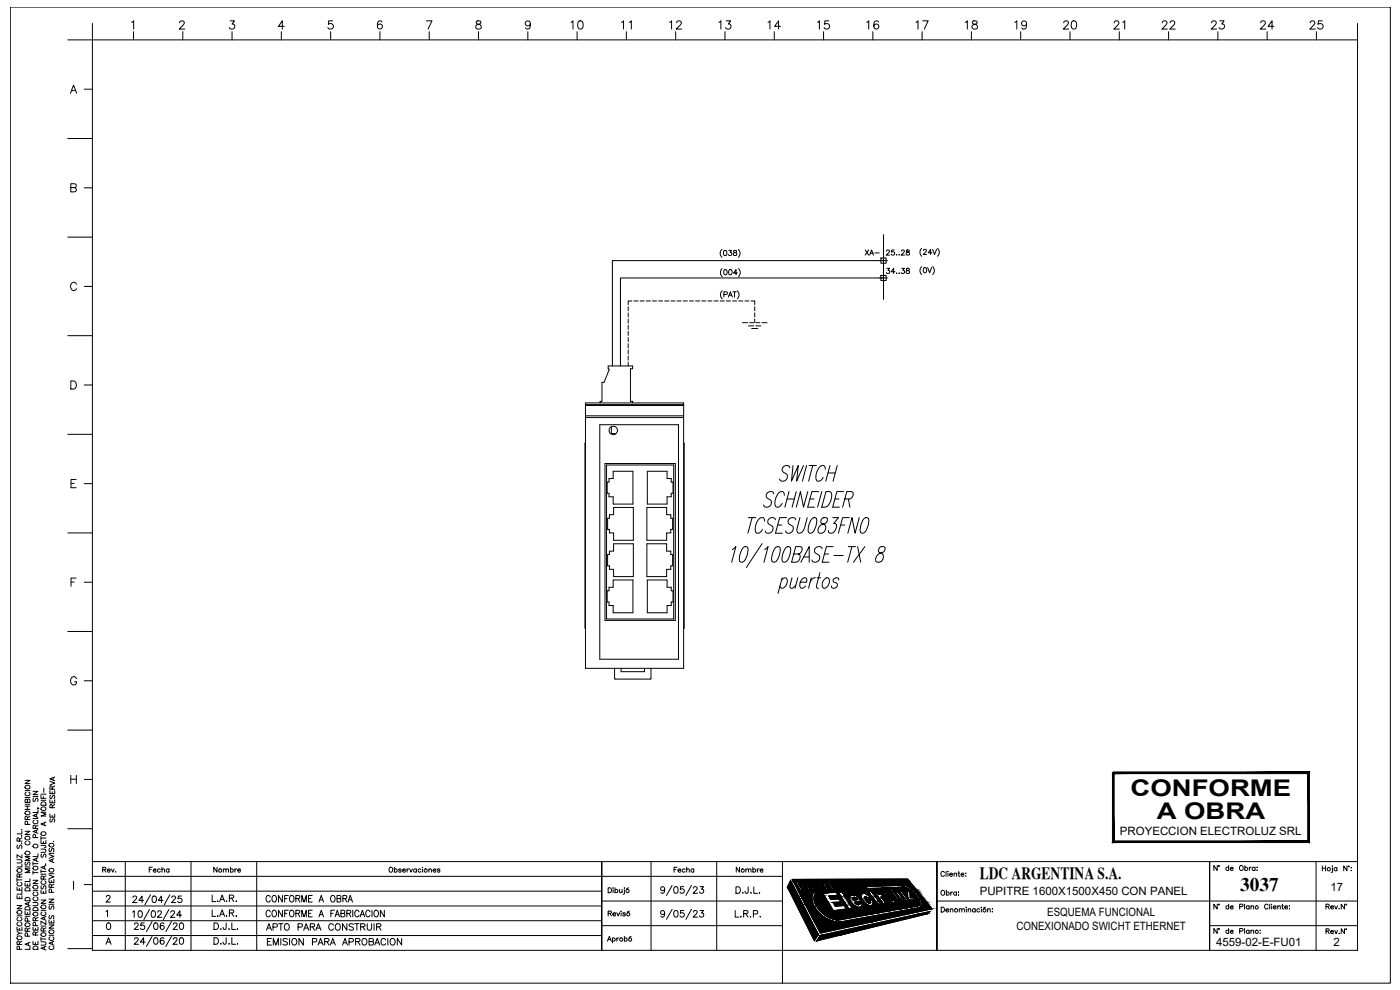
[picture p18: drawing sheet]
<svg xmlns="http://www.w3.org/2000/svg" width="420mm" height="297mm" viewBox="0 0 420 297" stroke-linecap="round" stroke-linejoin="round" font-family="sans-serif">
<defs><g id="words">
<g font-size="6.9">
<text x="339.3" y="238.7">CONFORME</text>
<text x="347.1" y="245.8">A OBRA</text>
</g>
<text font-size="5.8" x="372.2" y="267.4">3037</text>
<g font-size="5.7">
<text x="170.4" y="9.9">10</text>
<text x="185.6" y="9.9">11</text>
<text x="200" y="9.9">12</text>
<text x="214.8" y="9.9">13</text>
<text x="229.7" y="9.9">14</text>
<text x="244.5" y="9.9">15</text>
<text x="259.3" y="9.9">16</text>
<text x="274.1" y="9.9">17</text>
<text x="288.9" y="9.9">18</text>
<text x="303.7" y="9.9">19</text>
<text x="318.2" y="9.9">20</text>
<text x="333.4" y="9.9">21</text>
<text x="347.8" y="9.9">22</text>
<text x="362.7" y="9.9">23</text>
<text x="377.5" y="9.9">24</text>
<text x="392.3" y="9.9">25</text>
</g>
<text font-size="5.3" x="79" y="280.5">APTO PARA CONSTRUIR</text>
<text font-size="5.1" x="294" y="263.6">LDC ARGENTINA S.A.</text>
<text font-size="4.9" x="79.4" y="284.7">EMISION PARA APROBACION</text>
<g font-size="4.4">
<text x="258.9" y="77.6">XA-</text>
<text x="17.6" y="248" transform="rotate(-90 17.6 248)">SE RESERVA</text>
<text x="43.7" y="262.8">Fecha</text>
<text x="63.1" y="262.8">Nombre</text>
<text x="201.4" y="262.8">Fecha</text>
<text x="220.1" y="262.8">Nombre</text>
</g>
<g font-size="3.4">
<text x="336.1" y="250.5">PROYECCION ELECTROLUZ SRL</text>
<text x="294" y="268.6">PUPITRE 1600X1500X450 CON PANEL</text>
<text x="399.3" y="267.4">17</text>
<text x="314.3" y="274.9">ESQUEMA FUNCIONAL</text>
<text x="305" y="278.9">CONEXIONADO SWICHT ETHERNET</text>
<text x="365" y="283.7">4559-02-E-FU01</text>
<text x="400.2" y="284">2</text>
</g>
</g></defs>
<!-- layer: ASHADE -->
<g fill="none" stroke="#000" stroke-width=".3">
<path d="M3.1 2.1h414.2v292.9h-414.2zM7.5 234.1h1.5l-1.5 1h1.5M7.5 239.3h1.5M7.5 237.2h1.5M7.7 235.7a.71 .71 0 0 1 1.1-.1 .71 .71 0 0 1 0 1.1 .71 .71 0 0 1-1.1-.1l-.2-.3zM7.9 237.7a.53 .53 0 0 0-.4 .6 .53 .53 0 0 0 .6 .5 .6 .6 0 0 0 .8-.2 .6 .6 0 0 0-.1-.8l-.2-.1M9.9 237.4h1.5l-1.5 1h1.5M9.9 239h1.5M10.1 239.5l-.2 .3 .2 .7 .4-.2 .3-.7h.5l.1 .5-.2 .4M12.3 238.6v1h1.5M12.3 238.3h1.5M5.1 257.9h1.1l.4 .5-.2 .5h-1.3"/>
<path d="M5.3 253.6l-.2 .3 .2 .7 .3-.1 .6-.9 .4 .3-.2 .7M5.8 252.4l-.1-.9-.5-.1-.1 1h1.5M6.4 253h.1M6.4 250.8h.1M6.4 248.9h.1M6.6 259.3v.8h-1.5M6.6 256.5v.9l-1.5-.9v.9M6.6 249.4v.8h-1.5M6.6 251.4l-.8 .5M7.5 249.4h1.5l-1.5 1h1.5M7.5 242.9h1.5M7.5 241.9h1.5"/>
<path d="M7.5 241.3h1.5M7.6 251.2a.7 .7 0 0 1 .9-.3 .7 .7 0 0 1 .3 1 .72 .72 0 0 1-.9 .1 .72 .72 0 0 1-.3-.8zM7.7 258.6l-.1 .9 .4 .1 .4-.9 .4-.1 .2 .4-.2 .6M7.7 255.5a.71 .71 0 0 1 1.1-.1 .71 .71 0 0 1 0 1.1 .71 .71 0 0 1-1.1-.1l-.2-.3zM7.7 243.5a.71 .71 0 0 1 1.1-.1 .71 .71 0 0 1 0 1 .71 .71 0 0 1-1.1-.1l-.2-.2zM7.9 252.4a.54 .54 0 0 0-.4 .7 .54 .54 0 0 0 .6 .4 .61 .61 0 0 0 .8-.2 .61 .61 0 0 0-.1-.8l-.2-.1M8.2 245.9l-.1-.8-.4-.1-.2 .9h1.5M8.2 240.1l.3-.3h.3l.2 .3v.7h-1.5l.2-1 .4 .1 .1 .9M8.2 241.9v1M8.3 247.4l-.1-.9h-.6l-.1 .9h1.5M9 257h-1.5l1.5 .6-1.5 .6h1.5M9 244.9l-.8 .5"/>
<path d="M9.9 258.6v1M9.9 259.1h1.5M9.9 245.6h1.5M10.3 246.1a.53 .53 0 0 0-.4 .6 .53 .53 0 0 0 .6 .4h.3a.54 .54 0 0 0 .6-.4 .54 .54 0 0 0-.4-.6M10.6 248.6l-.1-.9-.3-.1-.3 .3v.7h1.5M10.7 251.3l-.1-.8-.5-.1-.2 .9h1.5M10.9 244.3v.8M10.9 249.1v.7M10.9 257.6v.7M11.3 242.4l.4 .2M11.4 257.4l-1.5 .5 1.5 .6M11.4 256.2v.8h-1.5"/>
<path d="M11.4 248.9l-1.5 .6 1.5 .5M11.4 244.1l-1.5 .6 1.5 .6M11.4 242.9v.9h-1.5M11.4 247.6l-.8 .5M12.3 254.8h1.1l.4 .4-.2 .5h-1.3M12.3 253.6l1.4 .1v.5l-.4 .1M12.3 252.2v.9h1.5v-.9M12.3 251v1M12.3 251.4h1.5M12.3 240.1h1.5M12.4 240.9a.82 .82 0 0 1 1.4 .2v.5h-1.5zM12.5 256.3l-.2 .3 .2 .6 .4-.1 .3-.8 .5 .1 .1 .5-.2 .3"/>
<path d="M13 252.5v.6M13.3 259.9v.7M13.7 259.3h.1M13.8 259.7l-1.5 .6 1.5 .5M13.8 246.7l-1.5 .5 1.5 .6M13.8 243.7h-1.5l1.5 .6-1.5 .5h1.5M14.7 256.4l1.5 .5-1.5 .6M14.7 256h1.5M14.9 254.6l-.1 .8 .4 .1 .4-.9h.4l.2 .3-.2 .6M15.7 257.9v.7M16 252.4h.1M16.2 257.6l-1.5 .6 1.5 .6"/>
<path d="M5.1 278.2v.9h1.5v-.9M5.1 271.7h1.5l-1.5 1h1.5M5.1 268.7v.9h1.5v-.9M5.1 266.2v.9h1.5v-.9M5.1 279.4l.7 .6M5.1 274.8h1.5M5.1 264h1.5M5.1 263.5v1M5.2 273.4a.7 .7 0 0 1 .9-.2 .7 .7 0 0 1 .3 .9 .72 .72 0 0 1-.9 .1 .72 .72 0 0 1-.3-.8zM5.2 260.9a.7 .7 0 0 1 .9-.3 .7 .7 0 0 1 .3 1 .73 .73 0 0 1-.9 .1 .73 .73 0 0 1-.3-.8zM5.4 276.7a.55 .55 0 0 0-.3 .7 .55 .55 0 0 0 .6 .4h.3a.54 .54 0 0 0 .6-.4 .54 .54 0 0 0-.4-.7M5.4 275.3a.55 .55 0 0 0-.3 .6 .55 .55 0 0 0 .6 .4h.3a.54 .54 0 0 0 .6-.4 .54 .54 0 0 0-.4-.6"/>
<path d="M5.4 264.8a.55 .55 0 0 0-.3 .6 .55 .55 0 0 0 .6 .4h.3a.54 .54 0 0 0 .6-.4 .54 .54 0 0 0-.4-.6M5.8 263.2l-.1-.9-.3-.1-.3 .3v.7h1.5M5.8 266.5v.6M5.8 269.1v.5M5.8 278.5v.6M6.6 280h-.8l-.7 .6M6.6 267.4v.9h-1.5M6.6 262.2l-.8 .5M7.5 273.4v.9h1.5v-.9M7.5 264.9v.9h1.5v-.9M7.5 274.9h1.5M7.5 260.1h1.5"/>
<path d="M7.6 277.2a.7 .7 0 0 1 .9-.3 .7 .7 0 0 1 .3 1 .72 .72 0 0 1-.9 .1 .72 .72 0 0 1-.3-.8zM7.6 272.3a.84 .84 0 0 1 1.4 .2v.5h-1.5zM7.6 269.6a.82 .82 0 0 1 1.4 .2v.5h-1.5zM7.6 266.6a.81 .81 0 0 1 1-.2 .81 .81 0 0 1 .4 .9h-1.5zM8.2 279.4l-.1-.8-.4-.1-.2 .9h1.5M8.2 265.3v.5M8.2 273.8v.5M8.3 276.4l-.1-.8-.5-.1-.2 .9h1.5M8.5 270.8v.7M9 270.6l-1.5 .6 1.5 .5M9 263.6v.9h-1.5M9 260.7h-1.5l1.5 .5-1.5 .6h1.5"/>
<path d="M9 278.4l-.8 .5M9.9 278.2v.9h1.5v-.9M9.9 270.7h1.1l.4 .5-.2 .5h-1.3M9.9 264.1h1.5l-1.5 1h1.5M9.9 267.2h1.5M9.9 261.8h1.5M9.9 261.3v1M10 272.5a.82 .82 0 0 1 1.4 .2v.5h-1.5zM10.3 269.2a.54 .54 0 0 0-.4 .6 .54 .54 0 0 0 .6 .5h.3a.55 .55 0 0 0 .6-.5 .55 .55 0 0 0-.4-.6M10.3 267.7a.54 .54 0 0 0-.4 .6 .54 .54 0 0 0 .6 .5h.3a.55 .55 0 0 0 .6-.5 .55 .55 0 0 0-.4-.6M10.6 276.3l-.1-.9-.3-.1-.3 .3v.7h1.5M10.6 278.5v.6"/>
<path d="M10.7 277.7l-.1-.8-.5-.1-.2 .9h1.5M11.4 279.6l-.8 .5M11.4 275.3l-.8 .5M12.3 270.1h1.5l-1.5 .9h1.5M12.3 267.1v.9h1.5v-.9M12.3 261v.9M12.3 277.9h1.5M12.3 273.1h1.5M12.3 262.3h1.5M12.3 261.5h1.5M12.5 265.8l-.2 .3 .2 .6 .4-.1 .3-.8h.4l.2 .3-.2 .6M12.7 273.6a.54 .54 0 0 0-.4 .7 .54 .54 0 0 0 .6 .4h.3a.55 .55 0 0 0 .6-.4 .55 .55 0 0 0-.4-.7"/>
<path d="M12.7 264.3a.54 .54 0 0 0-.4 .6 .54 .54 0 0 0 .6 .4h.3a.55 .55 0 0 0 .6-.4 .55 .55 0 0 0-.4-.6M13 279.3l-.1-.8-.5-.1-.1 .9h1.5M13 263.8l-.1-.9-.3-.1-.3 .4v.6h1.5M13 267.4v.6M13.3 275.2v.7M13.8 276.4v1l-1.5-1v1M13.8 275l-1.5 .6 1.5 .5M13.8 278.4l-.8 .5M13.8 262.8l-.8 .5M14.7 277.5h1.5l-1.5 1h1.5M14.7 276v1h1.5v-1M14.7 269.8h1.5l-1.5 .9h1.5"/>
<path d="M14.7 263.8v1h1.5v-1M14.7 262.5l1.5 .6-1.5 .5M14.7 271.3h1.5M14.7 262.2h1.5M14.9 274.7l-.2 .3 .1 .6h.4l.4-.8 .4-.1 .2 .3-.2 .7M14.9 271.8l-.2 .4 .2 .6 .4-.1 .5-.9 .4 .4-.2 .6M15.4 266.2l-.1-.8-.5-.1-.1 .9h1.5M15.4 264.2v.6M15.4 276.4v.6M15.5 267.7l-.1-.8-.6-.1-.1 .9h1.5M16.2 265.3l-.8 .5M5.2 281.1a.7 .7 0 0 1 .9-.3 .7 .7 0 0 1 .3 1 .73 .73 0 0 1-.9 .1 .73 .73 0 0 1-.3-.8z"/>
<path d="M5.8 283.4l-.1-.9-.3-.1-.3 .3v.7h1.5M5.9 284.8l-.1-.8-.6-.1-.1 .9h1.5M6.6 282.4l-.8 .5M8.3 280.9l-.1-.8-.5-.1-.2 .9h1.5M8.5 282.9v.7M9 284v.8h-1.5M9 282.7l-1.5 .6 1.5 .6M9.9 282.5v.9h1.5v-.9M10.1 284h1.1l.2 .8h-1.5zM10.6 280.6l-.1-.9-.3-.1-.3 .3v.7h1.5M10.6 282.8v.6M12.3 282.6h1.1l.4 .4-.2 .5-1.3 .1"/>
<path d="M12.3 281.7h1.5M12.3 281.2v1M13.3 284.1v.7M13.8 283.9l-1.5 .6 1.5 .6M14.7 280.6h1.5M15 283.9a.55 .55 0 0 0-.3 .6 .55 .55 0 0 0 .6 .4h.3a.55 .55 0 0 0 .6-.4 .55 .55 0 0 0-.4-.6M15 281.1a.55 .55 0 0 0-.3 .6 .55 .55 0 0 0 .6 .5h.3a.55 .55 0 0 0 .6-.5 .55 .55 0 0 0-.4-.6M15.7 282.7v.7M16.2 282.5l-1.5 .5 1.5 .6M27.7 285.1v-273.1h379.7v273.1M234.8 285.1v9.9"/>
<circle cx="10.6" cy="253.8" r=".69"/>
<circle cx="13" cy="242.7" r=".69"/>
<circle cx="13" cy="250.1" r=".69"/>
<circle cx="15.4" cy="253.6" r=".68"/>
<circle cx="10.6" cy="266.2" r=".68"/>
<circle cx="10.6" cy="274.3" r=".69"/>
<circle cx="10.6" cy="260.5" r=".69"/>
<circle cx="13" cy="272.1" r=".69"/>
<circle cx="15.4" cy="279.6" r=".68"/>
<circle cx="15.4" cy="261.1" r=".68"/>
<circle cx="13" cy="280.4" r=".68"/>
</g>
<!-- layer: Texto-rotulo -->
<g fill="none" stroke="#000" stroke-width=".3">
<path d="M20.3 12h7.4M39.5 6.7l.6-.4v2.4M40.1 9.5v2.5M53.9 6.8l.5-.5 .8 .2a.74 .74 0 0 1-.3 1l-1.1 1.2h1.6M54.9 9.5v2.5M69.1 6.3h1.3l-.8 .9a.82 .82 0 0 1 .7 1.3 .82 .82 0 0 1-1.5-.2M69.6 9.5v2.5M84.4 9.5v2.5M85.3 7.9h-1.7l1.1-1.6v2.4M99.2 9.5v2.5M99.8 6.3h-1.2l-.1 1a.87 .87 0 0 1 1.3 0 .87 .87 0 0 1-.1 1.3 .87 .87 0 0 1-1.3-.3M114 9.5v2.5"/>
<path d="M114.7 6.6a.69 .69 0 0 0-1.1-.2 1.41 1.41 0 0 0 .5 2.3 .76 .76 0 0 0 .7-.8 .76 .76 0 0 0-.8-.7 .76 .76 0 0 0-.7 .7M128 6.3h1.6l-1.1 2.4M128.8 9.5v2.5M143 6.4a.49 .49 0 0 0 .3 .8 .87 .87 0 0 1 .9 .4 .87 .87 0 0 1 0 1l-.8 .1-.5-.2a.91 .91 0 0 1 .1-1 .91 .91 0 0 1 1-.3 .49 .49 0 0 0 .2-.8zM143.6 9.5v2.5M158.4 9.5v2.5M159.2 7.1a.77 .77 0 0 1-1.1 .7 .77 .77 0 0 1-.3-1.2 .77 .77 0 0 1 1.2 0 1.3 1.3 0 0 1-.8 2.1l-.4-.3M173.2 9.5v2.5M188 9.5v2.5M202.8 9.5v2.5M217.6 9.5v2.5M232.4 9.5v2.5"/>
<path d="M247.2 9.5v2.5M262 9.5v2.5M276.7 9.5v2.5M291.5 9.5v2.5M306.3 9.5v2.5M321.1 9.5v2.5M335.9 9.5v2.5M350.7 9.5v2.5M365.5 9.5v2.5M380.3 9.5v2.5M395.1 9.5v2.5M407.4 7v5"/>
<path d="M21.1 28l1-2.5 .9 2.5M21.5 27.2h1.2M25.3 26.8h2.4M20.3 41.6h7.4M21.3 56.3l1.4-.1 .2-.4-.1-.4-.5-.3h-1v2.5h1a.65 .65 0 0 0 .6-.7 .65 .65 0 0 0-.6-.6M25.3 56.4h2.4M20.3 71.1h7.4M23 85.3a.92 .92 0 0 0-1.1-.6 .92 .92 0 0 0-.7 .9 1.02 1.02 0 0 0 .3 1.3 1.02 1.02 0 0 0 1.3-.1l.2-.2M25.3 85.9h2.4M20.3 100.7h7.4M21.3 114.3h.8a1.31 1.31 0 0 1 .8 1.2 1.31 1.31 0 0 1-.8 1.2h-.8zM25.3 115.5h2.4"/>
<path d="M20.3 130.3h7.4M20.3 159.9h7.4M21.3 145h.9M22.8 143.9h-1.5v2.4h1.5M25.3 145.1h2.4M21.3 174.6h.9M22.8 173.4h-1.5v2.5M25.3 174.7h2.4M20.3 189.5h7.4M20.3 219.1h7.4M23 203.6a.91 .91 0 0 0-1.1-.6 .91 .91 0 0 0-.7 1v.6a.89 .89 0 0 0 .9 .9 .89 .89 0 0 0 .9-.9h-.6M25.3 204.3h2.4"/>
<path d="M21.3 232.6v2.5M21.3 233.8h1.6M22.9 232.6v2.5M25.3 233.9h2.4M20.3 248.7h7.4M22.1 264.4v2.5M25.3 265.4h2.4M20.3 284.6h7.4"/>
</g>
<!-- layer: TEXTOS -->
<g fill="none" stroke="#000" stroke-width=".3">
<path d="M27.7 7v5M216.7 74.8a1.58 1.58 0 0 0 0 2.4M217.3 75.2a.76 .76 0 0 1 1 .6 .76 .76 0 0 1-.6 .9l-.5-.3-.1-.6zM218.7 75.1h.9l-.5 .6a.52 .52 0 0 1 .4 .9 .52 .52 0 0 1-.9-.2M220.2 75.2v.4a.65 .65 0 0 1 .8 .3 .65 .65 0 0 1 0 .7l-.8-.1v-.5l.8-.5v-.3zM221.6 74.8a1.58 1.58 0 0 1 0 2.4M266.1 75.4l.1-.3 .5-.1 .3 .4-1 1.1h1M268.4 75h-.8l-.1 .7a.56 .56 0 0 1 .9 0 .56 .56 0 0 1-.1 .8 .56 .56 0 0 1-.8-.3M269.1 76.4h.1M269.9 76.4h.1M270.5 75.4l.2-.3 .4-.1 .3 .4-1 1.1h1.1M272.1 75.1v.4l.9 .5a.52 .52 0 0 1-.6 .6 .52 .52 0 0 1-.5-.6l1-.6-.1-.3z"/>
<path d="M276.6 74.5a1.62 1.62 0 0 0 0 2.4M276.6 80a1.62 1.62 0 0 0 0 2.4M277.1 75.2l.2-.3 .4-.1 .3 .5-.9 1.1h1M279.7 75.8h-1.1l.7-1v1.6M279.9 74.8l.6 1.6 .6-1.6M279.9 80a1.58 1.58 0 0 1 0 2.4M281.4 74.5a1.58 1.58 0 0 1 0 2.4M216.7 80.6a1.6 1.6 0 0 0 0 2.4M216.7 87.3a1.6 1.6 0 0 0 0 2.3M217.3 88.4l.8-.1 .1-.6-.9-.1v1.5M217.4 81a.72 .72 0 0 1 .8 .7 .72 .72 0 0 1-.8 .7l-.2-.6zM218.6 89.1l.6-1.5 .6 1.5"/>
<path d="M218.8 88.6h.8M218.9 81a.72 .72 0 0 1 .8 .7 .72 .72 0 0 1-.8 .7l-.2-.6zM219.9 87.6h1.1M220.5 87.6v1.5M221.3 81.9h-1.1l.7-1v1.6M221.3 87.3a1.64 1.64 0 0 1 0 2.3M221.6 80.6a1.6 1.6 0 0 1 0 2.4M266.1 80.5h.9l-.5 .6a.52 .52 0 0 1 .4 .8 .52 .52 0 0 1-.9-.1M268.6 81.5h-1.1l.7-1v1.6M269.1 81.9h.1M269.9 81.9h.1M270.6 80.5h.8l-.4 .6a.52 .52 0 0 1 .4 .8 .52 .52 0 0 1-1-.1"/>
<path d="M272.1 80.6v.4l.7 .2 .2 .3a.52 .52 0 0 1-.6 .6 .52 .52 0 0 1-.5-.6l1-.6-.3-.4zM277.3 80.4a.71 .71 0 0 1 .8 .7 .71 .71 0 0 1-.8 .7l-.2-.6zM278.4 80.3l.6 1.6 .6-1.6M365.3 259.7v1.5l-1-1.5v1.5M368.7 259.7v1.5M372.3 259.8a.67 .67 0 0 1 .8 .7 .67 .67 0 0 1-1 .5l-.1-.7zM373.6 259.7v1.5M396.9 259.8v1.5M397.8 259.8v1.5M399.8 259.9h.1M404.2 259.8v1.5l-.9-1.5v1.5M30.8 260.9l.9-.1v-.4l-.9-.2v1.5"/>
<path d="M31.3 260.9l.5 .8M31.8 273.5l.5-.4v2M31.9 269.1l.4-.4h.4l.3 .3-.2 .7-1 .9h1.3M32.2 261.1h.9a.47 .47 0 0 0-.5-.3 .47 .47 0 0 0-.5 .4 .47 .47 0 0 0 .5 .5l.5-.2M32.2 277a.64 .64 0 0 1 .9 .3l.1 .5a.84 .84 0 0 1-.7 1.1 1.24 1.24 0 0 1-.3-1.9zM33.4 260.7l.4 1 .5-1M34.8 261.6h.1M39.8 273.6l.5-.3v1.9M39.9 269.3l.4-.5 .6 .1 .1 .3-.3 .7-.9 .9h1.3M40.4 277.4l.2-.4 .5-.1 .4 .6-1.2 1.4h1.3M41.7 273.4a.63 .63 0 0 1 .9 .2l.1 .5a.87 .87 0 0 1-.5 1.1h-.2a1.25 1.25 0 0 1-.3-1.8zM43.1 270.2h-1.4l.9-1.4v2"/>
<path d="M43.3 276.9h-1l-.1 .9a.69 .69 0 0 1 1.1 0 .69 .69 0 0 1-.2 1 .69 .69 0 0 1-1-.3M44.9 272.9l-1.7 3M45.2 268.5l-1.7 3M45.6 273.4a.62 .62 0 0 1 1 .2l.1 .5a.9 .9 0 0 1-.6 1.1h-.2a1.26 1.26 0 0 1-.3-1.8zM45.6 276.5l-1.7 3M45.9 268.9l.5-.1a1.06 1.06 0 0 1 .6 1.1 1.06 1.06 0 0 1-.8 .9 1.28 1.28 0 0 1-.3-1.9zM46.4 277a.64 .64 0 0 1 .9 .3l.1 .5a.86 .86 0 0 1-.7 1.1 1.28 1.28 0 0 1-.3-1.9zM47.3 273.7l.2-.3 .6-.1 .4 .5-1.3 1.4h1.3M48.9 270.2h-1.4l1-1.4v2M49.2 277.2l-.1-.2a.66 .66 0 0 0-.9 .3v1.3a.62 .62 0 0 0 .9 .1 .62 .62 0 0 0-.2-1 .62 .62 0 0 0-.8 .5M50.7 272.9l-1.7 3M51 268.5l-1.7 3"/>
<path d="M51.3 273.7l.2-.3 .5-.1 .4 .5-1.2 1.4h1.3M51.5 276.5l-1.7 3M51.5 269.3l.4-.5 .6 .1 .2 .3-.3 .7-.9 .9h1.3M52 277.4l.2-.4 .6-.1 .3 .6-1.2 1.4h1.3M54.1 277a.64 .64 0 0 1 .9 .3l.1 .5a.86 .86 0 0 1-.7 1.1 1.28 1.28 0 0 1-.3-1.9zM54.5 274.6h-1.5l1-1.3v1.9M54.5 268.8h-1l-.1 .9a.7 .7 0 0 1 1.1-.1 .7 .7 0 0 1-.1 1.1 .7 .7 0 0 1-1.1-.3M63.7 273v2h1.1M63.7 268.5v2h1.1M64.2 276.9h.7a1.04 1.04 0 0 1 .7 1 1.04 1.04 0 0 1-.7 1h-.7zM65.3 274.9h.1zM65.3 270.4h.1z"/>
<path d="M65.9 275l.8-2 .7 2M65.9 270.5l.8-2 .7 2M66.2 274.3h.9M66.2 269.9h.9M66.3 278.7v.2zM67.9 276.9l-.1 1.8-.7 .1-.1-.6M67.9 274.9h.2zM68 270.3v.2zM68.7 278.7v.2zM68.8 273.9l1.2-.1 .1-.6-1.3-.2v2M68.8 269.5l1.2-.1 .1-.7-1.3-.2v2M69.5 273.9l.6 1.1"/>
<path d="M69.5 269.5l.6 1M69.6 276.9v2h1.1M70.8 274.9h.2zM70.8 270.4h.2zM71.3 278.7v.2zM81.1 273.6a.65 .65 0 0 0-.8-.5 .65 .65 0 0 0-.5 .8v.4a.65 .65 0 0 0 .5 .8 .65 .65 0 0 0 .8-.5M81.1 269.1a.65 .65 0 0 0-.8-.4 .65 .65 0 0 0-.5 .7v.5a.65 .65 0 0 0 .5 .7 .65 .65 0 0 0 .8-.4M82 273.2a.92 .92 0 0 1 1 .5 .92 .92 0 0 1-.2 1.1l-.2 .2a.92 .92 0 0 1-1-.5 .92 .92 0 0 1 .2-1.1zM82 268.8a.98 .98 0 0 1 1.1 .7 .98 .98 0 0 1-.6 1.1 1.05 1.05 0 0 1-.9-.7 1.05 1.05 0 0 1 .4-1.1zM84.8 273.1v2l-1.2-2v2M84.8 268.7v1.9l-1.2-1.9v1.9M85.4 274.1h.7"/>
<path d="M85.4 269.6h.7M86.5 273.1h-1.1v2M86.5 268.7h-1.1v1.9M87.2 273.2a.92 .92 0 0 1 1.1 .5 .92 .92 0 0 1-.2 1.1l-.2 .2a.92 .92 0 0 1-1.1-.5 .92 .92 0 0 1 .2-1.1zM87.2 268.8a.98 .98 0 0 1 1.1 .7 .98 .98 0 0 1-.6 1.1 1.05 1.05 0 0 1-.9-.7 1.05 1.05 0 0 1 .4-1.1zM88.8 274.1l1-.2 .1-.6-1.1-.2v2M88.8 269.6l1-.1 .1-.6-1.1-.2v1.9M89.4 274.1l.6 1M89.4 269.6l.6 1M90.6 275.1v-2l.6 2 .7-2v2M90.6 270.6v-1.9l.6 1.9 .7-1.9v1.9M92.6 274.1h.7"/>
<path d="M92.6 269.6h.7M93.7 273.1h-1.1v2M93.7 268.7h-1.1v1.9h1.1M95.7 275.1l.7-2 .7 2M95.7 270.6l.7-1.9 .7 1.9M96 270h.8M99.3 274.1h.7M99.5 268.8a.98 .98 0 0 1 1.1 .7 .98 .98 0 0 1-.5 1.1 1.05 1.05 0 0 1-.9-.7 1.05 1.05 0 0 1 .3-1.1zM100.4 273.1h-1.1v2M100.6 275.1l.6-2 .7 2M101.2 269.6l1-.1v-.6l-1-.2v1.9l1-.1 .1-.5-.4-.4M102.3 274.1l1-.2 .1-.6-1.1-.2v2l1.1-.2 .1-.5-.4-.3"/>
<path d="M102.9 269.6l1-.1 .1-.6-1.1-.2v1.9M103.5 269.6l.6 1M104.1 274.1l1-.2 .1-.6-1.1-.2v2M104.4 270.6l.7-1.9 .7 1.9M104.7 274.1l.6 1M104.7 270h.8M105.9 273.1v2M107.7 273.6a.65 .65 0 0 0-.7-.5 .65 .65 0 0 0-.5 .8v.4a.65 .65 0 0 0 .5 .8 .65 .65 0 0 0 .7-.5M108.1 275.1l.7-2 .6 2M111 273.6a.65 .65 0 0 0-.7-.5 .65 .65 0 0 0-.5 .8v.4a.65 .65 0 0 0 .5 .8 .65 .65 0 0 0 .7-.5M111.6 273.1v2M112.6 273.2a.92 .92 0 0 1 1 .5 .92 .92 0 0 1-.2 1.1l-.2 .2a.92 .92 0 0 1-1-.5 .92 .92 0 0 1 .2-1.1z"/>
<path d="M115.3 273.1v2l-1.1-2v2M117 260.3a.67 .67 0 0 1 .9 .7 .67 .67 0 0 1-1 .5l-.2-.7zM118.4 260.9a.47 .47 0 0 1 .7-.1 .47 .47 0 0 1 0 .7 .47 .47 0 0 1-.7 0M118.4 260.2v1.5M120.4 260.9l-.3-.2-.5 .2 .7 .4v.3l-.7-.1M120.8 261.1h.9a.48 .48 0 0 0-.7-.3 .48 .48 0 0 0-.2 .7 .48 .48 0 0 0 .7 .1l.2-.1M122.2 260.7v1M122.7 260.7l-.5 .4M122.9 260.7l.5 1 .4-1M125 260.9a.47 .47 0 0 0-.7-.1 .47 .47 0 0 0 0 .7 .47 .47 0 0 0 .7 0M125 260.7v1M126.3 260.9a.47 .47 0 0 0-.7-.1 .47 .47 0 0 0 0 .7 .47 .47 0 0 0 .7 0"/>
<path d="M126.7 260.3h.1M126.8 260.8v.9M128.7 261l.4-.3 .3 .1 .1 .9M128.7 260.7v1M130 261.1h.8a.48 .48 0 0 0-.6-.3 .48 .48 0 0 0-.2 .7 .48 .48 0 0 0 .7 .1l.1-.1M132 260.9l-.3-.2-.4 .2 .7 .4v.3l-.7-.1M182.5 274.1l.9-.1 .1-.5-1-.1v1.4M182.5 266.4h.5a.8 .8 0 0 1 .5 .7 .8 .8 0 0 1-.5 .8h-.5zM183 274.1l.5 .7M183.9 274.3h.9a.47 .47 0 0 0-.7-.3 .47 .47 0 0 0-.2 .6 .47 .47 0 0 0 .7 .2l.2-.2M183.9 266.4h.1M184 266.9v1"/>
<path d="M184.6 267.1a.47 .47 0 0 1 .7-.1 .47 .47 0 0 1 0 .7 .47 .47 0 0 1-.7-.1M184.6 266.4v1.5M185.1 273.8l.4 1 .5-1M185.9 266.9l.1 .9 .3 .1 .4-.3M186.3 273.4h.1M186.4 273.9v.9M186.7 266.9v1M187.3 266.4h.1M187.4 266.9v1.2l-.4 .2M187.7 274.1l-.7-.2v.3l.7 .4-.3 .2-.5-.2M188.7 266.4l-.7 .2M188.9 273.4l-.7 .2"/>
<path d="M199.5 266.7a.61 .61 0 0 1-.8 .5 .61 .61 0 0 1-.3-.9 .61 .61 0 0 1 1 0l.1 .4a.96 .96 0 0 1-.8 1.3l-.4-.3M199.5 273.9a.61 .61 0 0 1-.9 .5 .61 .61 0 0 1-.2-1 .61 .61 0 0 1 1 .1l.1 .4a.95 .95 0 0 1-.8 1.3l-.4-.3M201.7 265.7l-1.7 3M201.7 272.8l-1.7 3M202.5 266.1a.62 .62 0 0 1 .9 .3l.1 .5a.85 .85 0 0 1-.7 1.1 1.24 1.24 0 0 1-.3-1.9zM202.5 273.3a.62 .62 0 0 1 .9 .3l.1 .4a.85 .85 0 0 1-.7 1.2 1.24 1.24 0 0 1-.3-1.9zM205.2 266h-.9l-.1 .9a.69 .69 0 0 1 1 0 .69 .69 0 0 1-.1 1 .69 .69 0 0 1-1-.3M205.2 273.2h-.9l-.1 .8a.69 .69 0 0 1 1 0 .69 .69 0 0 1-.1 1.1 .69 .69 0 0 1-1-.3M207.5 265.7l-1.7 3M207.5 272.8l-1.7 3M208.1 266.5l.4-.5h.4l.3 .4-.2 .7-1 .9h1.3M208.1 273.7l.4-.5h.4l.3 .4-.2 .6-1 1h1.3"/>
<path d="M210.1 266h1l-.6 .8a.66 .66 0 0 1 .5 1.1 .66 .66 0 0 1-1.1-.3M210.1 273.2h1l-.6 .7a.66 .66 0 0 1 .5 1.1 .66 .66 0 0 1-1.1-.2M220.6 273.2v2h1.2M220.9 266.1h.6a1.05 1.05 0 0 1 .7 1 1.05 1.05 0 0 1-.7 .9h-.6zM222.3 275v.2zM222.9 267.9v.1zM223.2 274.1h1.1l.1-.7-1.2-.2v2M223.8 274.1l.7 1.1M224.5 266.1v1.8l-.7 .1-.2-.6M225.1 275.1h.2zM225.4 267.9v.1zM226.1 274.2l1.1-.1 .2-.2-.1-.5-1.2-.2v2"/>
<path d="M226.2 266.1v1.9h1.2M227.9 267.9v.1zM228.2 275v.2zM282.5 272.2h.5a.79 .79 0 0 1 .5 .7 .79 .79 0 0 1-.5 .7h-.5zM283.4 261.8a.54 .54 0 0 0-.6-.3 .54 .54 0 0 0-.4 .5v.4a.55 .55 0 0 0 .4 .5 .55 .55 0 0 0 .6-.3M283.9 273.1h.8a.47 .47 0 0 0-.6-.3 .47 .47 0 0 0-.2 .7 .47 .47 0 0 0 .7 .1l.1-.2M283.9 261.5v1.4M284 267.9a.47 .47 0 0 1 .7-.1 .47 .47 0 0 1 0 .7 .47 .47 0 0 1-.7-.1M284 267.1v1.5M284.4 261.5h.1M284.5 262v.9M285 262.4h.8a.47 .47 0 0 0-.5-.4 .47 .47 0 0 0-.4 .5 .47 .47 0 0 0 .4 .4l.5-.2"/>
<path d="M285.2 272.9l.4-.2h.3l.1 .9M285.2 272.7v.9M285.3 267.6v1M285.9 267.6l-.3 .1-.3 .4M286.3 262.2l.4-.2h.3l.1 .9M286.3 262v.9M287 267.9a.47 .47 0 0 0-.7-.1 .47 .47 0 0 0 0 .7 .47 .47 0 0 0 .7-.1M287 267.6v1M287.5 262h.5M287.7 267.6h.1M287.7 268.5h.1M287.7 261.5v1.2l.4 .2"/>
<path d="M287.9 272.9l.3-.2h.4v.9M287.9 272.7v.9M288.4 262.4h.9a.47 .47 0 0 0-.5-.4 .47 .47 0 0 0-.5 .5 .47 .47 0 0 0 .5 .4l.5-.2M288.6 272.9l.4-.2h.4v.9M289.9 262h.1M289.9 262.8h.1M289.9 272.2h.1M290 272.7v.9M290.6 272.9l.3-.2h.4v.9M290.6 272.7v.9M292.7 272.9a.47 .47 0 0 0-.7-.1 .47 .47 0 0 0 0 .7 .47 .47 0 0 0 .7-.1M292.7 272.7v.9"/>
<path d="M294 272.9a.47 .47 0 0 0-.7-.1 .47 .47 0 0 0 0 .7 .47 .47 0 0 0 .7-.1M294.4 272.2h.1M294.5 272.7v.9M295.8 272.2l-.7 .2M296.4 272.9l.4-.2h.3l.1 .9M296.4 272.7v.9M297.8 272.7h.1M297.8 273.5h.1M365.3 271.3v1.4l-1-1.4v1.4M365.3 278.6v1.5l-1-1.5v1.5M368.7 272a.47 .47 0 0 0-.7-.1 .47 .47 0 0 0 0 .7 .47 .47 0 0 0 .7-.1M368.7 279.3a.47 .47 0 0 0-.7-.1 .47 .47 0 0 0 0 .7 .47 .47 0 0 0 .7 0"/>
<path d="M368.7 260.4a.47 .47 0 0 0-.7-.1 .47 .47 0 0 0 0 .7 .47 .47 0 0 0 .7 0M368.7 271.3v1.4M368.7 278.6v1.5M369.2 272.2h.9a.47 .47 0 0 0-.5-.4 .47 .47 0 0 0-.5 .5 .47 .47 0 0 0 .5 .4l.5-.2M369.2 279.5h.9a.47 .47 0 0 0-.5-.4 .47 .47 0 0 0-.5 .5 .47 .47 0 0 0 .5 .5l.5-.2M369.2 260.6h.9a.45 .45 0 0 0-.7-.4 .45 .45 0 0 0-.1 .8l.3 .2 .5-.2M372 272h.9l.1-.6-1-.1v1.4M372 279.4l.9-.1 .1-.6-1-.1v1.5M373.5 271.3v1.4M373.5 278.6v1.5M373.6 260.4a.47 .47 0 0 1 .7-.1 .47 .47 0 0 1 0 .7 .47 .47 0 0 1-.7 0M374.9 272a.47 .47 0 0 0-.7-.1 .47 .47 0 0 0 0 .7 .47 .47 0 0 0 .7-.1"/>
<path d="M374.9 279.3a.47 .47 0 0 0-.7-.1 .47 .47 0 0 0 0 .7 .47 .47 0 0 0 .7 0M374.9 271.8v.9M374.9 279.1v1M374.9 260.2v1M375.4 272l.4-.2h.3l.1 .9M375.4 279.4l.4-.3 .3 .1 .1 .9M375.4 271.8v.9M375.4 279.1v1M375.5 260.2l-.6 .4M376.6 260.4a.47 .47 0 0 0-.7-.1 .47 .47 0 0 0 0 .7 .47 .47 0 0 0 .7 0M376.6 260.2v1M377.3 260.2h.1"/>
<path d="M377.3 261h.1M378.2 279.9h.1M378.2 279.1h.1M380.6 271.6a.55 .55 0 0 0-.6-.3 .55 .55 0 0 0-.5 .5v.4a.55 .55 0 0 0 .5 .5 .55 .55 0 0 0 .6-.3M381.1 271.3v1.4M381.6 271.3h.1M381.6 271.8v.9M382.1 272.2h.9a.47 .47 0 0 0-.5-.4 .47 .47 0 0 0-.5 .5 .47 .47 0 0 0 .5 .4l.5-.2M383.5 272l.3-.2h.4v.9M383.5 271.8v.9M384.7 271.8h.4M384.9 271.3v1.2l.3 .2"/>
<path d="M385.6 272.2h.8a.47 .47 0 0 0-.5-.4 .47 .47 0 0 0-.4 .5 .47 .47 0 0 0 .4 .4l.5-.2M387 271.8h.1M387 272.6h.1M396.9 260.5h.9M398 272l.8-.1 .1-.5-.9-.1v1.4M398 279.4l.8-.1 .1-.5-.9-.1v1.4M398.4 272l.5 .7M398.4 279.4l.5 .7M399.4 272.2h.8a.47 .47 0 0 0-.6-.3 .47 .47 0 0 0-.3 .7 .47 .47 0 0 0 .8 .1l.1-.2M399.4 279.6h.8a.48 .48 0 0 0-.7-.3 .48 .48 0 0 0-.2 .7 .48 .48 0 0 0 .8 .1l.1-.2M399.9 260.4v1.1l-.4 .3M400.6 271.8l.4 .9 .4-.9"/>
<path d="M400.6 279.2l.4 .9 .4-.9M401.2 260.5a.47 .47 0 0 0-.7-.1 .47 .47 0 0 0 0 .7 .47 .47 0 0 0 .7 0M401.2 260.3v1M401.9 272.6h.1M401.9 280h.1M403.5 271.3v1.4l-1-1.4v1.4M403.5 278.7v1.4l-1-1.4v1.4M405.5 260.3h.1M405.5 261.1h.1M31.8 283.3l.8-1.9 .7 1.9M32.1 282.7h1M40.4 281.8l.3-.4h.4l.4 .3-.3 .7-.9 .9h1.3"/>
<path d="M43.6 282.7h-1.5l1-1.3v1.9M45.6 281l-1.7 3M46.4 281.4h.4a1.06 1.06 0 0 1 .6 1 1.06 1.06 0 0 1-.7 .9 1.28 1.28 0 0 1-.3-1.9zM49.2 281.6l-.6-.2a1.06 1.06 0 0 0-.6 1 1.06 1.06 0 0 0 .7 .9 .61 .61 0 0 0 .6-.6 .61 .61 0 0 0-.6-.6 .61 .61 0 0 0-.6 .6M51.5 281l-1.7 3M52 281.8l.4-.4h.6l.1 .3-.2 .7-1 .9h1.3M54.1 281.4h.3a1.01 1.01 0 0 1 .7 .9 1.01 1.01 0 0 1-.7 1 1.28 1.28 0 0 1-.3-1.9zM64.2 281.4h.7a1.04 1.04 0 0 1 .7 .9 1.04 1.04 0 0 1-.7 1h-.7zM66.2 283.2h.2zM67.9 281.4l-.1 1.7-.5 .2-.3-.6M68.6 283.2h.2zM69.6 281.4v1.9h1.1"/>
<path d="M71.2 283.2h.2zM182.3 282.4l.6-1.5 .6 1.5M182.5 281.9h.7M183.8 281.6a.47 .47 0 0 1 .7 0 .47 .47 0 0 1 0 .7 .47 .47 0 0 1-.7-.1M183.8 281.4v1.5M185.1 281.4v1M185.7 281.4l-.4 .1-.2 .3M187.4 281.6a.47 .47 0 0 1 .7 0 .47 .47 0 0 1 0 .7 .47 .47 0 0 1-.7-.1M187.4 280.9v1.5M189.4 280.9l-.6 .3"/>
<circle cx="365.8" cy="259.8" r=".14"/>
<circle cx="404.7" cy="259.9" r=".14"/>
<circle cx="127.8" cy="261.2" r=".49"/>
<circle cx="188.3" cy="267.3" r=".49"/>
<circle cx="188.6" cy="274.3" r=".49"/>
<circle cx="283" cy="267.8" r=".68"/>
<circle cx="286.9" cy="273.1" r=".49"/>
<circle cx="295.5" cy="273.1" r=".49"/>
<circle cx="365.8" cy="278.7" r=".14"/>
<circle cx="365.8" cy="271.4" r=".14"/>
<circle cx="377.2" cy="272.2" r=".49"/>
<circle cx="377.2" cy="279.6" r=".49"/>
<circle cx="398.8" cy="260.8" r=".49"/>
<circle cx="404" cy="271.4" r=".14"/>
<circle cx="404" cy="278.8" r=".14"/>
<circle cx="186.4" cy="281.9" r=".48"/>
<circle cx="189.1" cy="281.9" r=".49"/>
</g>
<!-- layer: 0 -->
<g fill="none" stroke="#000" stroke-width=".3">
<path d="M182.5 110.4l.3 .6-1.5 3.7h-.6v5.7h-.6v.5M182.5 110.5v-.7h7.4v.8h-.7v9.8h.7v.5M175.7 120.9h29.5v79.6h-29.5zM175.7 133v55.4M175.7 125.3h29.5M175.7 124.8h29.5M175.7 121.7h29.5M175.7 121.4h29.5M180 127.4h23.6v70.4h-23.6zM181.6 139.1h21.1v47h-21.1zM182 139.5h20.2v46.2h-20.2zM183.3 130.1h1.5"/>
<path d="M183.5 128.1v2M205.2 133h.1v55.4h-.1M238 139.7l-.5 4.7 2.1-4.7-.5 4.7 2-4.7M242.1 139.7l-1.3 4.7M242.8 139.7h2.2M243.9 139.7l-1.2 4.7M249.1 139.7l-1.3 4.7M251.3 139.7l-1.3 4.7M184 141.4h5.9v9.8h-5.9v-2.1h-1.2v-1.1h-.6v-3.4h.6v-1h1.2zM184.2 152.3h5.9v9.8h-5.9v-2.2h-1.3v-1.1h-.5v-3.3h.5v-1.1h1.3zM194.1 152.3h6v2.1h1.2v1.1h.6v3.3h-.6v1.1h-1.2v2.2h-6zM194.3 141.4h5.9v2.2h1.2v1h.6v3.4h-.6v1.1h-1.2v2.1h-5.9z"/>
<path d="M224.6 155.3h2.2M225.7 155.3l-1.2 4.7M229.5 156.4l-.2-.9a1.26 1.26 0 0 0-2 .9 2.88 2.88 0 0 0-.2 3.6 1.63 1.63 0 0 0 1.7-1.1M232.2 148.2a1.19 1.19 0 0 0-1.7-.5 1.19 1.19 0 0 0-.2 1.8l.8 .5a1.35 1.35 0 0 1 .1 1.8 1.35 1.35 0 0 1-1.9 .2l-.1-.5M232.7 156a1.19 1.19 0 0 0-1.7-.5 1.19 1.19 0 0 0-.2 1.8l.8 .5a1.27 1.27 0 0 1-.1 1.9 1.27 1.27 0 0 1-1.9-.4M233.4 157.5h1.3M235.4 148.6l-.2-.9a1.25 1.25 0 0 0-2 .9 2.88 2.88 0 0 0-.2 3.6 1.56 1.56 0 0 0 1.7-1.1M236 155.3h-2l-1.3 4.7h2.1M236.2 149.7h2.2M236.8 147.5l-1.3 4.7M237 140.3a1.19 1.19 0 0 0-1.7-.4 1.19 1.19 0 0 0-.2 1.8l.8 .4a1.36 1.36 0 0 1 .1 1.9 1.36 1.36 0 0 1-1.9 .2l-.1-.5M238.8 156a1.18 1.18 0 0 0-1.7-.5 1.18 1.18 0 0 0-.2 1.8l.8 .5a1.26 1.26 0 0 1-.1 1.9 1.26 1.26 0 0 1-1.9-.4"/>
<path d="M239 147.5l-1.3 4.7M240.1 155.3l-.9 3.4 .2 1.1a1.08 1.08 0 0 0 1.6-.5l1.3-4M242.4 147.5l-1.2 4.7-1-4.7-1.2 4.7M243.1 149.7h1.2M243.8 155.5l.5-.2 .7 .2a5.4 5.4 0 0 1-1.1 4.3l-.5 .2-.8-.2a5.2 5.2 0 0 1 1.2-4.3zM245.7 147.5h-2l-1.3 4.7h2M246.6 147.5l-1.2 4.7M246.7 155.5a.99 .99 0 0 0-.3 1.1 .99 .99 0 0 0 .8 .7 1.46 1.46 0 0 1 .4 2 1.46 1.46 0 0 1-2 .5 2.06 2.06 0 0 1 2-2.7 1.39 1.39 0 0 0 .7-1.6l-.4-.2zM247.7 140.8l-.2-.9a1.24 1.24 0 0 0-2 .9 2.92 2.92 0 0 0-.2 3.6 1.57 1.57 0 0 0 1.7-1.2M247.9 147.5h1.1a1.38 1.38 0 0 1 .6 1.8 2.73 2.73 0 0 1-3 2.9zM248.5 141.9h2.2M249.9 155.3h1.7l-1.4 1.8h.5a1.91 1.91 0 0 1-1.6 2.9l-.4-.2-.1-.7"/>
<path d="M250.5 149.7h1.3M252.3 157.5h1.2M253.2 147.5h-2l-1.3 4.7h2M253.5 149.7h1.4a1.47 1.47 0 0 0 1-2l-.4-.2h-1.4l-1.2 4.7M254.6 149.7l.5 2.5M254.9 155.3h-2l-1.3 4.7M257.9 155.3l-1.3 4.7-.9-4.7-1.3 4.7M259.4 155.5l.5-.2 .7 .2a5.3 5.3 0 0 1-1.1 4.3l-.5 .2-.7-.2a5.3 5.3 0 0 1 1.1-4.3zM184 174h5.9v9.9h-5.9v-2.2h-1.2v-1.1h-.6v-3.3h.6v-1.1h1.2zM184.2 163.2h5.9v9.8h-5.9v-2.2h-1.3v-1h-.5v-3.4h.5v-1h1.3zM194.1 163.2h6v2.2h1.2v1h.6v3.4h-.6v1h-1.2v2.2h-6zM194.3 174h5.9v2.2h1.2v1.1h.6v3.3h-.6v1.1h-1.2v2.2h-5.9z"/>
<path d="M219.8 164.9l1.1-.9-1.3 4.7M223.1 164.2l.5-.2 .8 .2a5.4 5.4 0 0 1-1.2 4.3l-.5 .2-.7-.2a5.3 5.3 0 0 1 1.1-4.3zM228.7 163.1l-4.7 7.2M229.5 164.9l1-.9-1.2 4.7M232.8 164.2l.5-.2 .8 .2a5.4 5.4 0 0 1-1.2 4.3l-.5 .2-.7-.2a5.4 5.4 0 0 1 1.1-4.3zM234.6 174l.8-.6h.4a1.97 1.97 0 0 1-1.3 3.1l-.4-.7M234.7 173.4l-1.2 4.7M235.9 164.2l.6-.2 .7 .2a5.3 5.3 0 0 1-1.1 4.3l-.6 .2-.7-.2a5.3 5.3 0 0 1 1.1-4.3zM237.7 173.4l-.6 2.9 .7 .2 1-.9M238.2 166.2h1.4a1.5 1.5 0 0 0 1-2l-.4-.2h-1.4l-1.2 4.7h1.4a1.68 1.68 0 0 0 1-2.2l-.4-.3M239.4 173.4l-.8 3.1M240.2 174.7h1.8a.83 .83 0 0 0 .1-.9 .83 .83 0 0 0-.8-.4 2.12 2.12 0 0 0-.8 3.1h.4l.8-.7"/>
<path d="M240.3 168.7l2.6-4.7v4.7M241.2 167.1h1.6M243.5 173.4l-.8 3.1M244.7 173.4a1.67 1.67 0 0 0-1.6 1.3M245.2 173.4h1.1M246.1 171.8l-1 3.8-.1 .7 .6 .2M246.7 164.7a1.19 1.19 0 0 0-1.7-.5 1.19 1.19 0 0 0-.2 1.8l.8 .5a1.27 1.27 0 0 1-.1 1.9 1.27 1.27 0 0 1-1.9-.4M247.4 166.2h1.3M247.7 173.6l.8-.2a1.95 1.95 0 0 1-1.3 3.1 2 2 0 0 1 .5-2.9zM250 164h-2l-1.2 4.7h2M250.3 166.7h2.8M251.7 174v-.4a.98 .98 0 0 0-1.1-.1 .98 .98 0 0 0-.5 1l.9 .4a.9 .9 0 0 1 0 1.4l-1 .2-.4-.2-.1-.5"/>
<path d="M254.6 164h2.2M255.7 164l-1.3 4.7M257.4 164l.9 4.7M259.6 164l-3.5 4.7M264 164.2a1 1 0 0 0-.3 1.1 1 1 0 0 0 .8 .7 1.41 1.41 0 0 1 .4 2 1.41 1.41 0 0 1-2.1 .2 2.21 2.21 0 0 1 2.1-2.4 1.39 1.39 0 0 0 .7-1.6l-.4-.2zM184.4 200.5v3.1l.2 .2 10.7-.1 .1-3.2M186.4 200.5v1h7v-1M27.7 258.5h379.7M37.6 258.5v26.6M57.3 258.5v26.6M77 258.5v26.6M195.4 258.5v26.6"/>
<path d="M215.1 258.5v26.6M234.8 258.5v26.6M395 258.5v26.6M27.7 262.9h207.1M27.7 276.3h152.9M27.7 271.8h152.9M27.7 267.4h152.9M180.6 270.3h54.2M180.6 277.7h54.2M237.3 264.1l8.3 16.3-1.2 1.9-8.1-16.1zM237.8 263.9l34.6-.2 7.3 9-33.5 7.3zM238.9 264.7h1.4a.84 .84 0 0 1 .8 .5 .84 .84 0 0 1-.2 1h-.7l.6 1h-.6z"/>
<path d="M239.6 265.1h.7l.3 .6-.6 .1zM242.7 265.8l.3-.3-.3-.4-.7-.1 .4 .8h.4M243.3 266.3l-.7-.2 .6 1.1h-.5l-1.4-2.5h1.4l.5 .2 .3 .5v.5l1 1.2h-.6l-.5-.8M244.2 264.6a1.87 1.87 0 0 1 1.9 2.4 1.87 1.87 0 0 1-1.9-2.4zM244.6 265a1.68 1.68 0 0 1 1.2 1.7 1.68 1.68 0 0 1-1.2-1.7zM246 264.6h.5l.9 .8-.2-.8h.6l.1 1.2 .6 1.1h-.5l-.5-.9zM247 268l3.9-.3 .6 1-2.7 .2 .6 .9 2.3-.1 .6 .9-2.3 .2 .7 1.2 2.6-.3 .7 1-3.9 .5zM248.2 264.5h1.4l.3 .4-.9 .1 .4 .5h.7l.2 .3-.7 .1 .4 .5h.8l.2 .5h-1.3zM250.7 264.5h.5l.8 .7h-.3l-.5-.3a1.48 1.48 0 0 0 1 1.5v-.4l.3-.1v.9a2.1 2.1 0 0 1-1.8-2.3zM251.3 276h.1M251.6 267.7l1.1-.1 3.1 4.9-1.1 .1zM253.8 264.9l-.7-.5h-.5a2.07 2.07 0 0 0 1.8 2.4l.2-.5-.2-.4h-.4l.1 .5a1.49 1.49 0 0 1-1-1.6l.5 .4"/>
<path d="M253.8 265l.1 .1-.3 .1M254 264.5h.5l1.4 2.1h-.5zM255.6 264.4a1.73 1.73 0 0 1 1.7 2.2 1.73 1.73 0 0 1-1.7-2.2zM255.9 264.7a1.7 1.7 0 0 1 1.1 1.5 1.7 1.7 0 0 1-1.1-1.5zM256.5 270.7l1 .7h.2l.2-.4 .8-.1a1.12 1.12 0 0 1-.5 1.3 1.12 1.12 0 0 1-1.3-.2 2.71 2.71 0 0 1-1.8-3.1 2.2 2.2 0 0 1 3.2 1l.3 .5-2.1 .3M257.1 264.5l.3-.1 1.3 1.1-.7-1 .3-.1 1.4 2h-.4l-1.2-1 .7 1.1h-.3zM257.2 269.9l-.8-.7-.4 .4 .1 .5 1.1-.2M261.4 269.3l-1.2-1a1.05 1.05 0 0 0-1.4-.1 1.05 1.05 0 0 0-.3 1.3 2.93 2.93 0 0 0 3.1 2.1 1.16 1.16 0 0 0 .2-1.6l-.9 .1 .2 .8a1.56 1.56 0 0 1-1.4-1.8l.8 .4 1-.1M263 270.8l.5 .4 .8 .1M264.1 270.6l-.5-.2-1.2-1.7h.5l-.5-.6h-.4l-.6-.8-.9 .1 .7 .8-.4 .1 .4 .5h.4l1.5 2.1M264.1 270.6l.6 .7h-.5M264.4 267.9h-.3l-.2 .4-.2-.3h-.9l2.2 3.2 .9-.2-1.3-1.7v-.4h.4"/>
<path d="M264.4 267.9l.6 .9M265 268.9h.1M265.6 267.8a2.47 2.47 0 0 1 2.8 2.9 2.47 2.47 0 0 1-2.8-2.9zM266.1 268.3a1.65 1.65 0 0 1 1.8 1.8l-.5 .2-.8-.6-.6-.8zM266.8 266.7l.7-.1 2.8 3.9-.6 .1zM268.2 270.9h.8l.3 .4h-.7l1 .4 .5 .6-.1 .4-.7-.1-.4-.5 .3-.1 .3 .3 .1-.2-.9-.3zM268.7 267.6l.7-.1 1.4 1.9 .4 .3 .2-.3-1.4-1.9 .7-.1 2 2.8-.7 .1-.2-.4v.3a.87 .87 0 0 1-1.5-.4zM268.7 270.8h.1M270.2 272.3l.5 .2-.3 .1zM271 267.4l1.6-.1 .5 .6 .1 1.5 .9-.1 .5 .6-1.6 .2-.5-.7-.1-1.4h-1zM271 270.9l.2 .2M271 270.9l-.6-.1 .5 .6h.3v-.3"/>
<path d="M271.3 266.2h.4M271.4 266.2l-11.3 .4-.2-.5 11.5-.5a7.7 7.7 0 0 1 5.3 5.6l-.2 .7-.7 .4-22.9 4.2a8.4 8.4 0 0 1-9.2-6.9v-.7l.6-1.2 .5 .2a4.3 4.3 0 0 0 1.1 5.1 7.6 7.6 0 0 0 6.6 2.9l23.4-4.3M271.4 271.6l.1 .1M271.4 271.6l-.2 .1 .5 .7h-.3l-1.2-1.7a.78 .78 0 0 1 .9-.1 .78 .78 0 0 1 .4 .8l.3 .1 .6 .8h-.4l-.4-.6M271.7 266.2a7.2 7.2 0 0 1 4.4 5.2l-.2 .2M271.8 270.4l.4-.1 1.1 1.5 .5-.1 .2 .3-.8 .1zM272.2 271.9h.3l.3 .3h-.3zM273.9 271.7l.5 .2-.3 .1zM281.2 270.3h126.1M362.9 277.7h44.4M27.7 285.1h379.7M27.7 280.7h152.9"/>
<path d="M180.6 285.1v-26.6v26.6M246.2 280.7l32.9-7.2-.8 .7-33.2 8.1zM281.2 285.1v-26.6v26.6M363 285.1v-26.6v26.6"/>
<circle cx="184.1" cy="129.2" r="1.26"/>
</g>
<g fill="#000" stroke="#000" stroke-width=".3">
<path d="M237.3 264.1l1 2.1h-2zM244.4 276.6h17.3l-15.5 3.4zM249.3 269.8h.3zM250 266.4h.8zM251.1 265.1h.4zM254.3 266.8h12.6zM256.3 269.2h.2zM256.8 266.2h.2zM257.5 271.4h.2zM260.8 270.9l.2 .1zM260.8 270.9h.3zM261.4 268.8h.2z"/>
<path d="M262 268.1h.3zM264 270.6h.2zM266.5 268.3h.1zM266.6 269.7h.1zM266.7 269.8h.2zM266.7 268.4h.1zM266.8 268.4h.2zM267 268.5h.2zM267 270.1h.2zM267.1 268.6h.2zM267.2 270.1h.2zM267.4 270.2h.1z"/>
<path d="M267.3 268.8h.2zM267.5 270.2h.2zM269.8 270.6h.5zM270.1 272.3h.3zM270.4 270.8h.6zM270.7 270.8h.3zM271.1 269.7h.2zM271.1 269.7h.3zM270.9 271.4h.2zM271.2 266.2h.3zM271.3 271.7h.2zM272 268h.4z"/>
<path d="M237.8 263.9h34.7zM272.1 271.9h.4zM273.3 271.7h.5zM273.2 269.3h.9zM275.9 274.2l3.2-.7-.8 .7zM243.6 280.7h1.8l-1 1.6zM246.2 280.7h5.6l-6.5 1.6z"/>
<path d="M334.1 231.6v.5l58.9-.5zM334.1 232.1l58.9-.5-.5 .5zM393 231.6l-.5 .5 .5 20.7zM392.5 232.1l.5 20.7-.5-.5zM333.9 252.8h59.1l-.5-.5zM333.9 252.8l.5-.5h58.1zM333.9 231.9v20.9l.5-.5zM333.9 231.9h.5v20.4z"/>
<path d="M236.3 266.2l9.3 14.2-7.3-14.2zM236.3 266.2l9.3 14.2h-2.1z"/>
<path d="M238.2 264.7l2 2.5-1.3-2.5zM238.2 264.7l2 2.5h-.7z"/>
<path d="M239.6 265.1h.6zM239.6 265.1h.6z"/>
<path d="M239.6 265.1h.7zM239.6 265.1h.7z"/>
<path d="M239.7 265.1l.6 .1zM239.7 265.1l.6 .1z"/>
<path d="M239.7 265.2h.7zM239.7 265.2h.7z"/>
<path d="M239.7 265.2l.7 .1zM239.7 265.2l.7 .1z"/>
<path d="M239.8 265.3l.7 .1zM239.8 265.3l.7 .1z"/>
<path d="M239.8 265.4h.7zM239.8 265.4h.7z"/>
<path d="M240 265.8h.5zM240 265.8h.4z"/>
<path d="M239.8 265.4l.7 .1zM239.8 265.4l.7 .1z"/>
<path d="M240 265.8h.5zM240 265.8h.5z"/>
<path d="M239.9 265.5h.6zM239.9 265.5h.6z"/>
<path d="M239.9 265.5l.7 .1zM239.9 265.5l.7 .1z"/>
<path d="M239.9 265.6l.7 .1zM239.9 265.6l.7 .1z"/>
<path d="M239.9 265.7h.7zM239.9 265.7h.7z"/>
<path d="M240 265.7h.6zM240 265.7l.5 .1z"/>
<path d="M238.2 264.7h3.1zM238.2 264.7h3.1z"/>
<path d="M240.3 264.7l1 .1zM240.3 264.7l1 .1z"/>
<path d="M240.3 264.8h1zM240.3 264.8h1z"/>
<path d="M240.4 264.8h.9zM240.4 264.8h.9z"/>
<path d="M240.5 264.8l.9 .1zM240.5 264.8l.9 .1z"/>
<path d="M240.6 264.9h.8zM240.6 264.9h.8z"/>
<path d="M240.7 264.9l.8 .1zM240.7 264.9l.8 .1z"/>
<path d="M240.9 265l.6 .1zM240.9 265l.6 .1z"/>
<path d="M241 265.1l.6 .2zM241 265.1l.6 .2z"/>
<path d="M241.1 265.3l.6 .1zM241.1 265.3l.6 .1z"/>
<path d="M241.1 265.4l.6 .1zM241.1 265.4l.6 .1z"/>
<path d="M241.2 265.5l.6 .1zM241.2 265.5l.6 .1z"/>
<path d="M241.2 265.6l.7 .1zM241.2 265.6l.7 .1z"/>
<path d="M241.2 265.7l.7 .1zM241.2 265.7l.7 .1z"/>
<path d="M241.2 265.8l.8 .2zM241.2 265.8l.8 .2z"/>
<path d="M241.2 266l.9 .1zM241.2 266l.9 .1z"/>
<path d="M241.1 266.1l1 .1zM241 266.2h1.1z"/>
<path d="M241 266.2h1.1zM240.9 266.2h1.2z"/>
<path d="M240.2 266.2l2.5 1-.6-1zM240.2 266.2l2.5 1h-1.9z"/>
<path d="M238.2 264.7h4.3zM238.2 264.7h3.1z"/>
<path d="M242 265h.6zM242 265h.6z"/>
<path d="M242 265l.6 .1zM242 265l.6 .1z"/>
<path d="M242 265.1h.7zM242 265.1h.7z"/>
<path d="M242 265.1h.7zM242 265.1h.7z"/>
<path d="M238.2 264.7h4.5zM238.2 264.7h4.3z"/>
<path d="M242 265.1l.8 .1zM242 265.1l.8 .1z"/>
<path d="M242.1 265.2h.7zM242.1 265.2h.7z"/>
<path d="M242.4 265.8h.4zM242.4 265.8h.4z"/>
<path d="M242.4 265.8h.4zM242.4 265.8h.4z"/>
<path d="M242.1 265.2l.9 .2-.2-.2zM242.1 265.2l.9 .2h-.8z"/>
<path d="M242.4 265.7h.5zM242.4 265.7l.4 .1z"/>
<path d="M242.4 265.7h.5zM242.4 265.7h.5z"/>
<path d="M242.4 265.7h.5zM242.4 265.7h.5z"/>
<path d="M242.2 265.4l.8 .1zM242.2 265.4l.8 .1z"/>
<path d="M242.3 265.6h.7zM242.3 265.6l.6 .1z"/>
<path d="M242.2 265.5h.8zM242.2 265.5h.8z"/>
<path d="M242.3 265.5h.7zM242.3 265.5h.7z"/>
<path d="M242.3 265.5l.7 .1zM242.3 265.5l.7 .1z"/>
<path d="M242.3 265.6h.7zM242.3 265.6h.7z"/>
<path d="M242.6 266.1h.5zM242.6 266.1h.5z"/>
<path d="M242.6 266.1h.6zM242.6 266.1h.6z"/>
<path d="M242.6 266.1l.6 .1zM242.6 266.1l.6 .1z"/>
<path d="M242.7 266.2h.6zM242.7 266.2h.6z"/>
<path d="M242.7 266.2l.7 .1zM242.7 266.2l.7 .1z"/>
<path d="M242.7 266.3l1.2 .8-.5-.8zM242.7 266.3l1.2 .8h-.7z"/>
<path d="M240.8 269.6l3 .7-.1-.7zM240.8 269.6l3 .7h-2.7z"/>
<path d="M240.4 268.9l3.3 .7v-.7zM240.4 268.9l3.3 .7h-2.9z"/>
<path d="M241.1 270.3l2.8 .5-.1-.5zM241.1 270.3l2.8 .5h-2.5z"/>
<path d="M240.2 268.4l3.5 .5 .2-.5zM240.2 268.4l3.5 .5h-3.3z"/>
<path d="M241.4 270.8l2.7 .5-.2-.5zM241.4 270.8l2.7 .5h-2.4z"/>
<path d="M243.2 267.1h.7zM243.2 267.1h.7z"/>
<path d="M243.2 265l.9 .1zM243.2 265l.9 .1z"/>
<path d="M243.3 265.1h.8zM243.3 265.1h.8z"/>
<path d="M243.3 265.1l.8 .1zM243.3 265.1l.8 .1z"/>
<path d="M243.4 265.2l.7 .1zM243.4 265.2l.7 .1z"/>
<path d="M243.1 264.9h1zM243.1 264.9h1z"/>
<path d="M243.1 264.9h1zM243.1 264.9l1 .1z"/>
<path d="M243.4 265.3h.7zM243.4 265.3h.7z"/>
<path d="M243.4 265.3l.7 .1zM243.4 265.3l.7 .1z"/>
<path d="M241.7 271.3l2.7 .6-.3-.6zM241.7 271.3l2.7 .6h-2.4z"/>
<path d="M242.8 264.7l1.3 .1zM242.8 264.7l1.3 .1z"/>
<path d="M243 264.8h1.1zM243 264.8l1.1 .1z"/>
<path d="M243.5 265.4l.7 .1zM243.5 265.4l.7 .1z"/>
<path d="M242.7 264.7h1.5zM242.7 264.7h1.5z"/>
<path d="M242.8 264.7h1.4zM242.8 264.7h1.3z"/>
<path d="M243.5 265.5h.7zM243.5 265.5h.7z"/>
<path d="M243.5 265.5l.7 .2zM243.5 265.5l.7 .2z"/>
<path d="M242.7 264.7h1.5zM242.7 264.7h1.5z"/>
<path d="M243.5 265.7l.7 .1zM243.5 265.7l.7 .1z"/>
<path d="M238.1 264.6h6.1zM238.1 264.6l6.1 .1z"/>
<path d="M243.5 265.8h.8zM243.5 265.8h.8z"/>
<path d="M243.5 265.8l.8 .1zM243.5 265.8l.8 .1z"/>
<path d="M239.7 267.7l4.2 .7 .4-.7zM239.7 267.7l4.2 .7h-3.7z"/>
<path d="M243.5 265.9l.9 .1zM243.5 265.9l.9 .1z"/>
<path d="M238.1 264.5h6.3zM238.1 264.5l6.1 .1z"/>
<path d="M243.6 266h.8zM243.6 266h.8z"/>
<path d="M243.6 266l.9 .1zM243.6 266l.9 .1z"/>
<path d="M242 271.9l2.7 .5-.3-.5zM242 271.9l2.7 .5h-2.5z"/>
<path d="M243.8 266.1l.7 .1zM243.8 266.1l.7 .1z"/>
<path d="M244.5 267.1h1.2zM244.5 267.1h1.2z"/>
<path d="M238.1 264.5h6.4zM238.1 264.5h6.3z"/>
<path d="M243.9 266.2l.7 .1zM243.9 266.2l.7 .1z"/>
<path d="M243.9 266.3l.8 .2zM243.9 266.3l.8 .2z"/>
<path d="M242.2 272.4l2.8 .5-.3-.5zM242.2 272.4l2.8 .5h-2.5z"/>
<path d="M244.1 266.5l.8 .2-.2-.2zM244.1 266.5l.8 .2h-.7z"/>
<path d="M244.6 265l.3 .1zM244.6 265l.3 .1z"/>
<path d="M244.6 265.1h.3zM244.6 265.1h.3z"/>
<path d="M244.6 265.1h.4zM244.6 265.1h.4z"/>
<path d="M244.2 266.7l.9 .1zM244.2 266.7l.9 .1z"/>
<path d="M244.6 265.1l.4 .1zM244.6 265.1l.4 .1z"/>
<path d="M244.6 265.2h.5zM244.6 265.2h.5z"/>
<path d="M242.5 272.9l2.9 .5-.4-.5zM242.5 272.9l2.9 .5h-2.7z"/>
<path d="M244.6 265.2l.5 .1zM244.6 265.2l.5 .1z"/>
<path d="M244.6 265.3l.6 .1zM244.6 265.3l.6 .1z"/>
<path d="M244.3 266.8l1.1 .2zM244.3 266.8l1.1 .2z"/>
<path d="M244.6 265.4h.7zM244.6 265.4h.7z"/>
<path d="M244.6 265.4l.7 .1zM244.6 265.4l.7 .1z"/>
<path d="M244.6 265.5h.8zM244.6 265.5h.8z"/>
<path d="M244.4 267h1.2zM244.4 267h1.2z"/>
<path d="M244.6 265.5l.8 .1zM244.6 265.5l.8 .1z"/>
<path d="M242.7 273.4l3.1 .4-.4-.4zM242.7 273.4l3.1 .4h-2.8z"/>
<path d="M244.7 265.6l.8 .1zM244.7 265.6l.8 .1z"/>
<path d="M244.7 265.7l.9 .1zM244.7 265.7l.9 .1z"/>
<path d="M244.8 265.8l.8 .1zM244.8 265.8l.8 .1z"/>
<path d="M244.4 267l1.3 .1zM244.4 267l1.3 .1z"/>
<path d="M244.8 265.9l.9 .1zM244.8 265.9l.9 .1z"/>
<path d="M244.9 266h.8zM244.9 266h.8z"/>
<path d="M244.9 266l.8 .1zM244.9 266l.8 .1z"/>
<path d="M245 266.1l.8 .1zM245 266.1l.8 .1z"/>
<path d="M245 266.2l.8 .1zM245 266.2l.8 .1z"/>
<path d="M245.6 266.7h.2zM245.6 266.7h.2z"/>
<path d="M245.1 266.3h.7zM245.1 266.3h.7z"/>
<path d="M245.1 266.3l.7 .1zM245.1 266.3l.7 .1z"/>
<path d="M245.6 266.7h.2zM245.6 266.7h.2z"/>
<path d="M245.2 266.4l.7 .1zM245.2 266.4l.7 .1z"/>
<path d="M245.5 266.7h.3zM245.5 266.7h.3z"/>
<path d="M243 273.8l3.3 .5-.5-.5zM243 273.8l3.3 .5h-3.1z"/>
<path d="M245.3 266.5h.6zM245.3 266.5h.6z"/>
<path d="M245.3 266.5l.6 .1zM245.3 266.5l.6 .1z"/>
<path d="M245.4 266.6h.5zM245.4 266.6h.5z"/>
<path d="M245.4 266.6h.5zM245.4 266.6l.4 .1z"/>
<path d="M245 264.6l1.1 .1zM245 264.6l1.1 .1z"/>
<path d="M245.1 264.7l1.1 .2zM245.1 264.7l1.1 .2z"/>
<path d="M245.3 264.9l1.1 .2-.2-.2zM245.3 264.9l1.1 .2h-.8z"/>
<path d="M243.2 274.3l3.5 .4-.4-.4zM243.2 274.3l3.5 .4h-3.3z"/>
<path d="M244.9 264.6h1.5zM244.9 264.6h1.1z"/>
<path d="M245.6 265.1l1.1 .2-.3-.2zM245.6 265.1l1.1 .2h-1z"/>
<path d="M244.9 264.6h1.6zM244.9 264.6h1.5z"/>
<path d="M245.7 265.3l1.2 .2-.2-.2zM245.7 265.3l1.2 .2h-1z"/>
<path d="M243.4 274.7l3.8 .4-.5-.4zM243.4 274.7l3.8 .4h-3.6z"/>
<path d="M245.9 265.5l1.3 .3-.3-.3zM245.9 265.5l1.3 .3h-1.1z"/>
<path d="M244.8 268l2.6 .7-.4-.7zM244.8 268l2.6 .7h-3z"/>
<path d="M246.1 265.8l1.3 .2-.2-.2zM246.1 265.8l1.3 .2h-1.2z"/>
<path d="M244.8 264.6h2.4zM244.8 264.6h2.4z"/>
<path d="M246.5 264.6l.9 .8-.2-.8zM246.5 264.6l.9 .8z"/>
<path d="M243.6 275.1l4.3 .4-.7-.4zM243.6 275.1l4.3 .4h-4.1z"/>
<path d="M244.4 268.7l3.1 .3-.1-.3zM244.4 268.7l3.1 .3h-3.2z"/>
<path d="M246.2 266h1.3zM246.2 266h1.3z"/>
<path d="M246.2 266l1.4 .2-.1-.2zM246.2 266l1.4 .2h-1.3z"/>
<path d="M244.3 269l3.6 .6-.4-.6zM244.3 269l3.6 .6h-3.6z"/>
<path d="M246.3 266.2l1.4 .3-.1-.3zM246.3 266.2l1.4 .3h-1.4z"/>
<path d="M244.8 264.6h2.8zM244.8 264.6h2.4z"/>
<path d="M246.3 266.5l1.5 .2-.1-.2zM246.3 266.5l1.5 .2h-1.5z"/>
<path d="M247.8 264.6h.4zM247.8 264.6h.4z"/>
<path d="M244.8 264.6h3zM244.8 264.6h2.8z"/>
<path d="M246.3 266.7l1.6 .1-.1-.1zM246.3 266.7l1.6 .1h-1.6z"/>
<path d="M243.8 275.5l4.7 .4-.6-.4zM243.8 275.5l4.7 .4h-4.5z"/>
<path d="M244.3 269.6l4 .6-.4-.6zM244.3 269.6l4 .6h-4z"/>
<path d="M246.3 266.8l1.7 .1zM246.3 266.8l1.7 .1z"/>
<path d="M246.2 266.9h1.8zM246.2 266.9h1.8z"/>
<path d="M244.7 264.5h3.5zM244.7 264.5h3.5z"/>
<path d="M244.7 264.5l3.5 .1zM244.7 264.5l3.5 .1z"/>
<path d="M247.8 264.6l1.2 1.2-.8-1.2zM247.8 264.6l1.2 1.2h-1.1z"/>
<path d="M244.3 270.2l4.3 .4-.3-.4zM244.3 270.2l4.3 .4h-4.1z"/>
<path d="M244.8 267.9h3.7zM244.8 267.9l2.2 .1z"/>
<path d="M244 275.9l5.3 .2-.8-.2zM244 275.9l5.3 .2h-5.1z"/>
<path d="M244.5 270.6l4.3 .5-.2-.5zM244.5 270.6l4.3 .5h-4.2z"/>
<path d="M244.6 271.1l4.5 .5-.3-.5zM244.6 271.1l4.5 .5h-4.2z"/>
<path d="M244.5 264.5h4.4zM244.5 264.5h3.7z"/>
<path d="M247.9 265.8l1.8 1.1-.7-1.1zM247.9 265.8l1.8 1.1h-1.2z"/>
<path d="M244.9 271.6l4.5 .5-.3-.5zM244.9 271.6l4.5 .5h-4.2z"/>
<path d="M244.2 276.1l6 .3-.9-.3zM244.2 276.1l6 .3h-5.9z"/>
<path d="M245.2 272.1l4.5 .5-.3-.5zM245.2 272.1l4.5 .5h-4.2z"/>
<path d="M238.1 264.5h11.4zM238.1 264.5h11.5z"/>
<path d="M238.1 264.5h11.4zM238.1 264.5h10.8z"/>
<path d="M249.6 264.5h1.1zM249.6 264.5h1.1z"/>
<path d="M245.5 272.6l4.5 .4-.3-.4zM245.5 272.6l4.5 .4h-4.1z"/>
<path d="M248.5 266.9h1.2zM248.5 266.9h1.2z"/>
<path d="M249.4 265.5h.6zM249.4 265.5h.7z"/>
<path d="M249.4 265.5h.6zM249.4 265.5h.4zM249.4 265.5h.4z"/>
<path d="M250 266.4h.8zM250 266.4h.8z"/>
<path d="M245.9 273l4.2 .2-.1-.2zM245.9 273l4.2 .2h-4z"/>
<path d="M250.1 265.5h.7zM250.1 265.5h.7z"/>
<path d="M244.6 267.8h5.5zM244.6 267.8l3.9 .1z"/>
<path d="M250 266.4h.2zM250 266.4h.2z"/>
<path d="M244.3 276.4l6.4 .2zM244.3 276.4l6.4 .2z"/>
<path d="M249.7 264.7l.9 .2v-.2zM249.7 264.7l.9 .2z"/>
<path d="M249.8 264.9h.8zM249.8 264.9h.8z"/>
<path d="M249.9 264.9l.7 .1zM249 265h1.6z"/>
<path d="M249 265l1.6 .1zM249 265l1.6 .1z"/>
<path d="M249.6 264.6h1zM249.6 264.6l1 .1z"/>
<path d="M249.1 265.1l1.6 .2-.1-.2zM249.1 265.1l1.6 .2h-1.4z"/>
<path d="M249.6 264.5h1.1zM249.6 264.5l1 .1z"/>
<path d="M238.1 264.5h12.6zM238.1 264.5h12.6z"/>
<path d="M249.3 265.3l1.5 .2zM249.3 265.3l1.5 .2z"/>
<path d="M250.5 271.7l.2 .3zM250.5 271.7h2.8l-2.6 .3z"/>
<path d="M244.4 276.6h6.7zM244.4 276.6h6.7z"/>
<path d="M250.1 265.5h.7zM250.1 265.5h.7z"/>
<path d="M238 264.4h12.8zM238 264.4h13z"/>
<path d="M238 264.4h12.8zM238 264.4l12.7 .1z"/>
<path d="M250.1 265.5l.9 .3-.2-.3zM250.1 265.5l.9 .3h-.7z"/>
<path d="M250.8 266.4h.7zM250.8 266.4h.7z"/>
<path d="M244.5 267.7h6.4zM244.5 267.7l5.6 .1z"/>
<path d="M250.3 265.8h.7zM250.3 265.8h.7z"/>
<path d="M250.3 265.8l.7 .1zM249.6 265.9h1.4z"/>
<path d="M249.6 265.9l1.5 .1zM249.6 265.9l1.5 .1z"/>
<path d="M251.1 265h.3zM251.1 265h.3z"/>
<path d="M249.7 266l1.6 .2-.2-.2zM249.7 266l1.6 .2h-1.4z"/>
<path d="M251.1 264.9h.2zM251.1 264.9h.2z"/>
<path d="M249.9 266.2l1.6 .2-.2-.2zM249.9 266.2l1.6 .2h-1.5z"/>
<path d="M250.8 276h.5zM250.8 276h1z"/>
<path d="M251.1 264.9h.3zM251.1 264.9h.3z"/>
<path d="M251.1 264.9l.3 .1zM251.1 264.9l.3 .1z"/>
<path d="M251.1 265l.4 .1zM251.1 265l.4 .1zM251.1 265.1h.4z"/>
<path d="M250.8 266.4h.7zM250.8 266.4h.7z"/>
<path d="M250.8 266.4l.9 .2zM250.8 266.4l.9 .2h-.8z"/>
<path d="M251.1 265.1l.6 .1zM251.1 265.1l.6 .1z"/>
<path d="M244.3 267.7h7.3zM244.3 267.7h7.3z"/>
<path d="M250.9 267.7l.7 .1zM250.9 267.7l.7 .1z"/>
<path d="M250.9 267.8l1.3 .9-.6-.9zM250.9 267.8l1.3 .9h-.7z"/>
<path d="M251.1 265.2h.6zM251.1 265.2h.6z"/>
<path d="M250.9 266.6l1 .1zM250.9 266.6l1 .1z"/>
<path d="M249.3 269.7h2.4zM249.3 269.7l.3 .1z"/>
<path d="M251 266.7l1.1 .1zM251 266.7l1.1 .1z"/>
<path d="M244.3 267.7h7.7zM244.3 267.7h7.3z"/>
<path d="M239.7 267.6h12.3zM239.7 267.6l12.3 .1z"/>
<path d="M251 266.8h1.3zM251 266.8h1.3z"/>
<path d="M251.6 266l.6 .1zM251.6 266l.6 .1z"/>
<path d="M251.7 266.1h.5zM251.7 266.1h.5z"/>
<path d="M251.7 266.1l.5 .1zM251.7 266.1l.5 .1z"/>
<path d="M251.8 266.2h.4zM251.8 266.2h.4z"/>
<path d="M251.5 268.7l.8 .2-.1-.2zM248.8 268.9l2.7-.2 .8 .2z"/>
<path d="M251.8 266.2l.4 .1zM251.8 266.2l.4 .1z"/>
<path d="M251.9 266.3h.3zM251.9 266.3h.3z"/>
<path d="M251.9 266.3l.3 .1zM251.9 266.3l.3 .1z"/>
<path d="M252 266.4h.2zM252 266.4h.2z"/>
<path d="M252 266.4h.2zM252 266.4h.2z"/>
<path d="M251 266.8l1.3 .1zM251 266.8l1.3 .1z"/>
<path d="M248.8 268.9l4 .8-.5-.8zM248.8 268.9l4 .8h-3.5z"/>
<path d="M251.6 265.9h.8zM251.6 265.9l.6 .1z"/>
<path d="M251.6 265.9h.9zM251.6 265.9h.9z"/>
<path d="M251.6 265.9h.9zM251.6 265.9h.8z"/>
<path d="M250.6 275.9h1.9zM250.6 275.9l1.2 .1z"/>
<path d="M251.5 264.7l1 .1zM251.5 264.7l1 .1z"/>
<path d="M251.7 264.8h.8zM251.7 264.8h.8z"/>
<path d="M251.8 264.8l.7 .2zM251.8 264.8l.7 .2z"/>
<path d="M251.5 264.7h1zM251.5 264.7h1z"/>
<path d="M251.3 264.5h1.2zM251.3 264.5l1.2 .2z"/>
<path d="M251.9 265l.6 .1zM251.9 265l.6 .1z"/>
<path d="M251.9 265.1h.7zM251.9 265.1h.7z"/>
<path d="M251.3 264.5h1.3zM251.3 264.5h1.2z"/>
<path d="M252 265.1l.6 .1zM252 265.1l.6 .1z"/>
<path d="M252 265.2h.6zM251.7 265.2h.9z"/>
<path d="M251.1 265.2l1.5 .1zM251.1 265.2l1.5 .1z"/>
<path d="M251.1 264.4h1.5zM251.1 264.4h1.5z"/>
<path d="M251.1 264.4h1.5zM251.1 264.4l1.5 .1z"/>
<path d="M251.2 265.3h1.4zM251.2 265.3h1.4z"/>
<path d="M251.2 265.3l1.5 .2zM251.2 265.3l1.5 .2z"/>
<path d="M251 264.4h1.7zM251 264.4h1.7z"/>
<path d="M251 264.4h1.7zM251 264.4h1.6z"/>
<path d="M238 264.4h14.7zM238 264.4h14.9z"/>
<path d="M238 264.4h14.7zM238 264.4h14.7z"/>
<path d="M251.3 265.5h1.4zM251.3 265.5h1.4z"/>
<path d="M251.3 265.5l1.5 .1zM251.3 265.5l1.5 .1z"/>
<path d="M239.7 267.6h13zM239.7 267.6h12.3z"/>
<path d="M250.4 275.9h2.4zM250.4 275.9h2.1z"/>
<path d="M251.4 265.6l1.5 .1zM251.4 265.6l1.5 .1z"/>
<path d="M251.7 269.7l1.7 .9-.6-.9zM251.7 269.7l1.7 .9h-1.1z"/>
<path d="M238 264.4h14.9zM238 264.4h14.9z"/>
<path d="M252.9 264.4h2.8zM252.9 264.4h2.8z"/>
<path d="M251.4 265.7l1.5 .1zM251.4 265.7l1.5 .1z"/>
<path d="M251.5 265.8l1.5 .1zM251.5 265.8l1.5 .1z"/>
<path d="M253 264.9h.2zM253 264.9h.2z"/>
<path d="M252.5 265.9h.5zM252.5 265.9h.5z"/>
<path d="M252.5 265.9h.5zM252.5 265.9h.5z"/>
<path d="M252.5 265.9h.5zM252.5 265.9h.5z"/>
<path d="M253 268h6.2zM253 268h6.2z"/>
<path d="M252.5 265.9l.5 .1zM252.5 265.9l.5 .1z"/>
<path d="M252.5 266h.5zM252.5 266h.5z"/>
<path d="M253 265.2h.6zM253 265.2h.6z"/>
<path d="M252.6 266h.4zM252.6 266h.4z"/>
<path d="M252.6 266h.4zM252.6 266h.4z"/>
<path d="M252.6 266h.4zM252.6 266h.4z"/>
<path d="M252.6 266l.6 .2zM252.6 266l.6 .2h-.6z"/>
<path d="M253 264.8l.2 .1zM253 264.8l.2 .1z"/>
<path d="M252.6 266.2h.6zM252.6 266.2h.6z"/>
<path d="M253 264.9l.3 .1zM253 264.9l.3 .1z"/>
<path d="M252.6 266.2l.8 .2zM252.6 266.2l.8 .2h-.7z"/>
<path d="M253.3 268.5h2.5zM253.3 268.5h2.5z"/>
<path d="M253 265h.3zM253 265h.3z"/>
<path d="M253 265l.4 .1zM253 265l.4 .1z"/>
<path d="M252.7 266.4h.7zM252.7 266.4h.7z"/>
<path d="M253 265.1h.4zM253 265.1h.4z"/>
<path d="M253 265.1l.6 .1zM253 265.1l.6 .1z"/>
<path d="M252.7 266.4l.9 .1zM252.7 266.4l.9 .1z"/>
<path d="M252.3 270.6l1.2 .2zM250 270.8h3.5z"/>
<path d="M250 270.8l4.1 .9-.6-.9zM250 270.8l4.1 .9h-3.6z"/>
<path d="M253 265.2h.6zM253 265.2h.6z"/>
<path d="M252.7 266.5l1 .1zM252.7 266.5l1 .1z"/>
<path d="M252.7 266.6l1.1 .1zM252.7 266.6l1.1 .1z"/>
<path d="M252.6 266.7h1.3zM252.6 266.7h1.3z"/>
<path d="M252.6 266.7l1.4 .1zM252.6 266.7l1.4 .1z"/>
<path d="M253.2 264.5h.8zM253.2 264.5h.9z"/>
<path d="M253.2 264.5l.9 .1zM253.2 264.5l.9 .1z"/>
<path d="M252.6 266.8h1.5zM252.6 266.8h1.5z"/>
<path d="M253.5 265.9l.6 .1zM253.5 265.9l.6 .1z"/>
<path d="M253.4 264.6l.8 .2zM253.4 264.6l.8 .2z"/>
<path d="M253.6 266l.5 .1zM253.6 266l.5 .1z"/>
<path d="M253.6 266.1l.5 .1zM253.6 266.1l.5 .1z"/>
<path d="M253.3 271.7l1.4 .9-.6-.9zM253.3 271.7l1.4 .9h-.7z"/>
<path d="M253.7 266.2h.4zM253.7 266.2h.4z"/>
<path d="M252.5 266.8h1.7zM252.5 266.8h1.7z"/>
<path d="M253.7 266.2l.4 .1zM253.7 266.2l.4 .1z"/>
<path d="M253.8 266.3h.3zM253.8 266.3h.3z"/>
<path d="M253.8 266.3h.3zM253.8 266.3h.3z"/>
<path d="M253.9 266.3h.2zM253.9 266.3h.2z"/>
<path d="M253.9 266.3h.2zM253.9 266.3l.2 .1z"/>
<path d="M253.6 264.8l.7 .2-.1-.2zM253.6 264.8l.7 .2z"/>
<path d="M253.5 265.9h.8zM253.5 265.9h.5z"/>
<path d="M249.5 275.6l3.3 .3 1.5-.3zM249.5 275.6l3.3 .3h-2.4z"/>
<path d="M253.8 265l.6 .1zM253.8 265l.6 .1z"/>
<path d="M253.4 265.9h1zM253.4 265.9h1z"/>
<path d="M253.4 265.9h1zM253.4 265.9h.9z"/>
<path d="M253.9 265.1h.5zM253.9 265.1h.5z"/>
<path d="M254.4 265.9h.5zM254.4 265.9h.5z"/>
<path d="M253.9 265.1l.6 .1zM253.6 265.2h.9z"/>
<path d="M253.2 264.5h1.3zM253.2 264.5h.9z"/>
<path d="M253.6 265.2h.9zM253.6 265.2h.9z"/>
<path d="M253 265.2l1.6 .1zM253 265.2l1.6 .1z"/>
<path d="M254.5 265.9h.5zM254.5 265.9h.5z"/>
<path d="M253.1 265.3l1.5 .2zM253.1 265.3l1.5 .2z"/>
<path d="M254.6 266.6h.8zM254.6 266.6h.8z"/>
<path d="M253.2 265.5l1.5 .1zM253.2 265.5l1.5 .1z"/>
<path d="M254 272.6h.7zM254 272.6h.7z"/>
<path d="M253.3 265.6l1.5 .2zM253.3 265.6l1.5 .2z"/>
<path d="M253.4 265.8l1.5 .1zM253.4 265.8l1.5 .1z"/>
<path d="M254.4 265.9h.5zM254.4 265.9h.5z"/>
<path d="M254.4 265.9h.5zM254.4 265.9h.5z"/>
<path d="M254.4 265.9h.6zM254.4 265.9h.6z"/>
<path d="M254.4 265.9h.6zM254.4 265.9h.6z"/>
<path d="M254.4 265.9h.6zM254.4 265.9h.6z"/>
<path d="M254.5 265.9l.5 .1zM254.5 265.9l.5 .1z"/>
<path d="M254.5 266l.6 .2-.1-.2zM254.5 266l.6 .2h-.5z"/>
<path d="M253.9 269.4l1.1 .3v-.3zM253.9 269.4l1.1 .3h-.9z"/>
<path d="M254.1 269.7l1 .4-.1-.4zM254.1 269.7l1 .4h-.8z"/>
<path d="M253.7 269.1l1.3 .3v-.3zM253.7 269.1l1.3 .3h-1.1z"/>
<path d="M254.3 270.1l.9 .3-.1-.3zM254.3 270.1l.9 .3h-.7z"/>
<path d="M254.6 266.2l.6 .2-.1-.2zM254.6 266.2l.6 .2h-.6z"/>
<path d="M253.5 268.9l1.5 .2 .1-.2zM253.5 268.9l1.5 .2h-1.3z"/>
<path d="M254.5 270.4l.9 .4-.2-.4zM254.5 270.4l.9 .4h-.7z"/>
<path d="M254.6 266.4l.8 .1zM254.6 266.4l.8 .1h-.8z"/>
<path d="M253.4 268.7l1.7 .2 .2-.2zM253.4 268.7l1.7 .2h-1.6z"/>
<path d="M254.6 266.5l.8 .1zM254.6 266.5l.8 .1z"/>
<path d="M254.7 264.8l.7 .2v-.2zM254.7 264.8l.7 .2h-.6z"/>
<path d="M254.7 270.8l1 .3-.3-.3zM254.7 270.8l1 .3h-.7z"/>
<path d="M254.6 264.7h.8zM254.6 264.7l.8 .1z"/>
<path d="M254.8 265l.7 .2-.1-.2zM254.8 265l.7 .2h-.5z"/>
<path d="M254.5 264.5h1zM254.5 264.5l.9 .2z"/>
<path d="M254.5 264.5h1zM254.5 264.5h1z"/>
<path d="M254.5 264.5h1zM254.5 264.5h1z"/>
<path d="M255 265.2l.6 .2-.1-.2zM255 265.2l.6 .2h-.5z"/>
<path d="M253.2 264.5h2.3zM253.2 264.5h2.3z"/>
<path d="M253.1 264.4h2.5zM253.1 264.4l2.4 .1z"/>
<path d="M253.3 268.5h2.3zM253.3 268.5l2 .2z"/>
<path d="M255.1 265.4l.6 .2-.1-.2zM255.1 265.4l.6 .2h-.5z"/>
<path d="M253 264.4h2.6zM253 264.4h2.6z"/>
<path d="M255 271.1l1 .3-.3-.3zM255 271.1l1 .3h-.9z"/>
<path d="M252.9 264.4h2.8zM252.9 264.4h2.7z"/>
<path d="M255.2 265.6l.6 .3-.1-.3zM255.2 265.6l.6 .3h-.4z"/>
<path d="M238 264.4h17.8zM238 264.4h17.7z"/>
<path d="M255.4 265.9l.6 .2zM255.4 265.9l.6 .2h-.5z"/>
<path d="M253.3 268.5h2.5zM253.3 268.5h2.3z"/>
<path d="M248.8 275.3l5.5 .3 1.5-.3zM248.8 275.3l5.5 .3h-4.8z"/>
<path d="M255.1 271.4l1.2 .3-.3-.3zM255.1 271.4l1.2 .3h-1z"/>
<path d="M255.5 266.1l.7 .1zM255.5 266.1l.7 .1z"/>
<path d="M255.9 264.7l.2 .1zM255.9 264.7l.2 .1z"/>
<path d="M255.9 264.8h.2zM255.9 264.8h.2z"/>
<path d="M255.9 264.8h.3zM255.9 264.8h.3z"/>
<path d="M255.6 266.2l.8 .2zM255.6 266.2l.8 .2z"/>
<path d="M255.8 264.8h.4zM255.8 264.8h.4z"/>
<path d="M255.8 264.8l.5 .1zM255.8 264.8l.5 .1z"/>
<path d="M255.8 264.9h.5zM255.8 264.9h.5z"/>
<path d="M255.3 271.7l1.3 .2-.3-.2zM255.3 271.7l1.3 .2h-1.1z"/>
<path d="M255.8 264.9l.6 .1zM255.8 264.9l.6 .1z"/>
<path d="M256.3 269.2h.2zM256.2 269.2h.3z"/>
<path d="M255.7 266.4l.9 .1zM255.7 266.4l.9 .1z"/>
<path d="M255.9 265h.5zM255.9 265h.5z"/>
<path d="M255.9 265l.6 .1zM255.9 265l.6 .1z"/>
<path d="M256.2 269.2l.4 .1zM256.2 269.3h.4z"/>
<path d="M255.9 265.1l.6 .1zM255.9 265.1l.6 .1z"/>
<path d="M255.9 265.2l.7 .1zM255.9 265.2l.7 .1z"/>
<path d="M255.8 266.5l.9 .1zM255.8 266.5l.9 .1z"/>
<path d="M256.2 269.3h.4zM256.1 269.3h.5z"/>
<path d="M256.1 269.3h.6zM256.1 269.3h.6z"/>
<path d="M256 265.3h.6zM256 265.3h.6z"/>
<path d="M256 265.3l.7 .1zM256 265.3l.7 .1z"/>
<path d="M255.5 271.9l1.5 .2zM255.5 271.9l1.5 .2h-1.4z"/>
<path d="M255.9 266.6h.8zM255.5 266.6h1.2z"/>
<path d="M256.1 265.4l.7 .1zM256.1 265.4l.7 .1z"/>
<path d="M255.5 266.6h1.2zM255.4 266.6h1.3z"/>
<path d="M254.6 266.6h2.2zM254.6 266.6h2.2z"/>
<path d="M256.1 269.3l.6 .1zM256.1 269.3l.6 .1z"/>
<path d="M256.1 269.4h.8zM256.1 269.4h.8z"/>
<path d="M256.1 265.5l.7 .1zM256.1 265.5l.7 .1z"/>
<path d="M254.6 266.6h2.3zM254.6 266.6h2.3z"/>
<path d="M256.2 265.6h.6zM256.2 265.6h.6z"/>
<path d="M256.2 265.6l.7 .1zM256.2 265.6l.7 .1z"/>
<path d="M256 269.4h.9zM256 269.4h.9z"/>
<path d="M256 269.4l1 .1zM256 269.4l1 .1z"/>
<path d="M256.2 265.7l.7 .1zM256.2 265.7l.7 .1z"/>
<path d="M256.3 265.8l.6 .1zM256.3 265.8l.6 .1z"/>
<path d="M256.4 265.9h.6zM256.4 265.9h.6z"/>
<path d="M256.4 265.9l.6 .1zM256.4 265.9l.6 .1z"/>
<path d="M256 269.5h1zM256 269.5h1z"/>
<path d="M256.5 266h.5zM256.5 266h.5z"/>
<path d="M256.5 266l.5 .1zM256.5 266l.5 .1z"/>
<path d="M256.8 266.2h.2zM256.8 266.2h.2z"/>
<path d="M256 269.5l1.1 .1zM256 269.5l1.1 .1z"/>
<path d="M256.6 266.1h.4zM256.6 266.1h.4z"/>
<path d="M256.6 266.1l.4 .1zM256.6 266.1l.4 .1z"/>
<path d="M256.7 266.2h.3zM256.7 266.2h.3z"/>
<path d="M256.7 266.2h.3zM256.7 266.2h.3z"/>
<path d="M255.6 272.1l1.8 .1zM255.6 272.1l1.8 .1z"/>
<path d="M256.2 264.5h.9zM256.2 264.5h.9z"/>
<path d="M254.5 266.6h2.6zM254.5 266.6h2.6z"/>
<path d="M256 269.6l1.1 .1zM256 269.6l1.1 .1z"/>
<path d="M256 269.7l1.2 .1zM256 269.7l1.2 .1z"/>
<path d="M256.3 264.5l.9 .2zM256.3 264.5l.9 .2z"/>
<path d="M256 269.9h1.1zM256 269.9l.1 .2z"/>
<path d="M256 269.8h1.2zM256 269.8h1.2z"/>
<path d="M256 269.8l1.2 .1zM256 269.8l1.2 .1z"/>
<path d="M256.5 264.7l.8 .1zM256.5 264.7l.8 .1z"/>
<path d="M256 269.9h1.2zM256 269.9h1.1z"/>
<path d="M256.7 264.8l.8 .2zM256.7 264.8l.8 .2z"/>
<path d="M257.3 266.5h2.8zM257.3 266.5h2.8z"/>
<path d="M256.2 264.4h1.1zM256.2 264.4l.9 .1z"/>
<path d="M255.7 272.2l2 .1zM255.7 272.2l2 .1z"/>
<path d="M256.1 264.4h1.3zM256.1 264.4h1.2z"/>
<path d="M256.9 265l.7 .2-.1-.2zM256.9 265l.7 .2h-.6z"/>
<path d="M257 265.2l.7 .3-.1-.3zM257 265.2l.7 .3h-.5z"/>
<path d="M248.2 275l7.6 .3 1.9-.3zM248.2 275l7.6 .3h-7z"/>
<path d="M257.2 265.5l.7 .2-.2-.2zM257.2 265.5l.7 .2h-.6z"/>
<path d="M257.5 271.4h.3zM257.5 271.4h.2z"/>
<path d="M257.3 271.4h.5zM257.3 271.4h.5z"/>
<path d="M257.3 271.4h.6zM257.3 271.4h.5z"/>
<path d="M257.3 265.7l.7 .2-.1-.2zM257.3 265.7l.7 .2h-.6z"/>
<path d="M257.2 271.3h.7zM257.2 271.3l.7 .1z"/>
<path d="M257.1 271.3h.8zM257.1 271.3h.8z"/>
<path d="M256.8 271h1.1zM256.8 271h1.1z"/>
<path d="M256.8 271l1.1 .2zM256.8 271l1.1 .2z"/>
<path d="M256.9 271.2h1zM256.9 271.2h1z"/>
<path d="M257 271.2h.9zM257 271.2l.9 .1z"/>
<path d="M257.5 264.5l1.2 1-.7-1zM257.5 264.5l1.2 1z"/>
<path d="M257.4 265.9l.8 .2-.2-.2zM257.4 265.9l.8 .2h-.8z"/>
<path d="M257.4 266.1l.9 .2zM257.4 266.1l.9 .2h-.9z"/>
<path d="M257.4 266.3l1 .1zM257.4 266.3l1 .1h-1z"/>
<path d="M257.4 264.4h.9zM257.4 264.4l.6 .1z"/>
<path d="M257.4 266.4l1.1 .1zM257.4 266.4l1.1 .1z"/>
<path d="M257.2 268.9h1.2zM257.2 268.9h1.2z"/>
<path d="M257.3 268.9l1.1 .2v-.2zM257.3 268.9l1.1 .2z"/>
<path d="M256.8 268.7h1.6zM256.8 268.7h1.6z"/>
<path d="M256.9 268.7l1.5 .2v-.2zM256.9 268.7l1.5 .2z"/>
<path d="M257.6 269.1l.8 .1zM257.6 269.1l.8 .1z"/>
<path d="M257.7 269.2l.8 .2zM257.7 269.2l.8 .2z"/>
<path d="M256.5 268.5h2zM256.5 268.5l1.9 .2z"/>
<path d="M257.9 269.4l.7 .2-.1-.2zM257.9 269.4l.7 .2z"/>
<path d="M258.5 272h10.7zM258.5 272h10.7z"/>
<path d="M255.8 268.5h2.7zM255.8 268.5h2.7z"/>
<path d="M256.2 268.5h2.3zM256.2 268.5h2.3z"/>
<path d="M253.2 268.4h5.4zM253.2 268.4l5.3 .1z"/>
<path d="M258 269.6l.6 .1zM258 269.6l.6 .1z"/>
<path d="M258.1 269.7l.6 .2-.1-.2zM258.1 269.7l.6 .2z"/>
<path d="M253.1 268.2l5.5 .2 .1-.2zM253.1 268.2l5.5 .2h-5.4z"/>
<path d="M258.3 269.9l.5 .2zM258.3 269.9l.5 .2z"/>
<path d="M256.7 270.9h2zM256.7 270.9l1.2 .1z"/>
<path d="M258.4 270.1l.5 .2-.1-.2zM258.4 270.1l.5 .2h-.4z"/>
<path d="M253 268.1h5.9zM253 268.1l5.7 .1z"/>
<path d="M258.5 270.3l.5 .1zM258.5 270.3l.5 .1z"/>
<path d="M258.6 270.4l.6 .2zM257.2 270.6l1.4-.2 .6 .2z"/>
<path d="M253 268h6.2zM253 268l5.9 .1z"/>
<path d="M257.2 270.6l2.1 .1zM256.5 270.7h2.8z"/>
<path d="M258.1 265.4l1.2 1zM258.1 265.4l1.2 1h-.5z"/>
<path d="M256.5 270.7l3 .2-.2-.2zM256.5 270.7l3 .2h-2.9z"/>
<path d="M256.6 270.9h2.9zM256.6 270.9h2.9z"/>
<path d="M258.7 270.9h.8zM258.7 270.9h.8z"/>
<path d="M258.7 270.9l1.1 .3-.3-.3zM258.7 270.9l1.1 .3h-1z"/>
<path d="M259.5 269.2h.6zM259.5 269.2h.6z"/>
<path d="M259.6 269.5h2.5zM259.6 269.5h2.5z"/>
<path d="M259.7 269.1h.2zM259.7 269.1h.2zM259.7 269.1h.2z"/>
<path d="M259.8 270h2zM259.8 270h2z"/>
<path d="M258.8 271.2h1.1zM258.8 271.2h1.1z"/>
<path d="M259.4 266.1l.6 .3-.1-.3zM259.4 266.1l.6 .3h-.3z"/>
<path d="M259.7 269.1h.3zM259.6 269.1h.4zM259.6 269.1h.4zM259.6 269.1h.4z"/>
<path d="M258.8 271.2l1.4 .2-.3-.2zM258.8 271.2l1.4 .2h-1.5z"/>
<path d="M247.6 274.6l10.1 .4 2.2-.4zM247.6 274.6l10.1 .4h-9.5z"/>
<path d="M259.6 269.1l.5 .1zM259.6 269.1l.5 .1z"/>
<path d="M259.7 266.4h.3zM259.3 266.4h.7z"/>
<path d="M258.8 266.4l1.3 .1zM258.8 266.4l1.3 .1z"/>
<path d="M258.8 266.5h1.3zM258.5 266.5h1.6z"/>
<path d="M257.3 266.5l2.8 .1zM257.2 266.6h2.9z"/>
<path d="M257.2 266.6h2.9zM257.2 266.6h2.9z"/>
<path d="M259.5 269.2l.8 .1zM259.5 269.2l.8 .1z"/>
<path d="M258.7 271.4l1.7 .1zM258.7 271.4l1.7 .1z"/>
<path d="M259.5 269.3l.8 .1zM259.5 269.3l.8 .1z"/>
<path d="M259.5 269.4l.9 .1zM259.5 269.4l.9 .1z"/>
<path d="M258.7 271.5l1.8 .1zM258.7 271.5l1.8 .1z"/>
<path d="M259.6 269.5h.9zM259.6 269.5h.9z"/>
<path d="M239.6 267.4l21.1 .2-.2-.2zM239.6 267.4l21.1 .2h-21z"/>
<path d="M258.7 271.6l2.2 .1zM258.7 271.6l2.2 .1z"/>
<path d="M252.7 267.6h8zM252.7 267.6h8z"/>
<path d="M252.8 267.6l8.2 .4-.3-.4zM252.8 267.6l8.2 .4h-8z"/>
<path d="M260.1 268.3h.7zM260.1 268.3h.7z"/>
<path d="M260.2 268.3l.7 .2-.1-.2zM260.2 268.3l.7 .2z"/>
<path d="M239.6 267.3h21.2zM239.6 267.3l20.9 .1z"/>
<path d="M258.7 271.7h2.3zM258.7 271.7h2.3z"/>
<path d="M260.5 268.5l.6 .2zM260.5 268.5l.6 .2z"/>
<path d="M259.9 270.1l1.1 .1zM259.9 270.1l1.1 .1z"/>
<path d="M258.7 271.7h2.5zM258.7 271.7h2.5z"/>
<path d="M259.9 270.2l1.1 .1zM259.9 270.2l1.1 .1z"/>
<path d="M259.2 268h1.8zM259.2 268h1.8z"/>
<path d="M259.2 268l1.8 .1zM259.2 268l1.8 .1z"/>
<path d="M259.5 268.1h1.6zM259.5 268.1h1.6z"/>
<path d="M260 270.3l1.1 .1zM260 270.3l1.1 .1z"/>
<path d="M259.8 268.1l1.4 .1zM259.8 268.1l1.4 .1z"/>
<path d="M260.8 268.7l.4 .1zM260.8 268.7l.4 .1z"/>
<path d="M260.1 270.4l1 .1zM260.1 270.4l1 .1z"/>
<path d="M260.2 270.5h1zM260.2 270.5h1z"/>
<path d="M260.8 270.9h.3zM260.8 270.9h.3z"/>
<path d="M260 268.2h1.2zM260 268.2l.8 .1z"/>
<path d="M260.2 270.5l1 .1zM260.2 270.5l1 .1z"/>
<path d="M260.7 270.9h.5zM260.7 270.9h.4z"/>
<path d="M260.3 270.6l.9 .1zM260.3 270.6l.9 .1z"/>
<path d="M260.4 270.7h.8zM260.4 270.7h.8z"/>
<path d="M260.5 270.8l.7 .1zM260.5 270.8l.7 .1z"/>
<path d="M260.6 270.9h.6zM260.6 270.9h.6z"/>
<path d="M260.5 270.7h.7zM260.5 270.7l.7 .1z"/>
<path d="M239.5 267.3h21.9zM239.5 267.3h21.3z"/>
<path d="M261.4 268.8h.2zM261.2 268.8h.4z"/>
<path d="M261 268.8l.7 .2zM261 268.8l.7 .2z"/>
<path d="M259.8 270h1.9zM259.8 270l1.2 .1z"/>
<path d="M261.2 269l.8 .4-.3-.4zM261.2 269l.8 .4h-.5z"/>
<path d="M261.8 270h.6zM261.8 270h.6z"/>
<path d="M259.8 270h2zM259.8 270h1.9z"/>
<path d="M247.1 274.2l12.8 .4 2-.4zM247.1 274.2l12.8 .4h-12.3z"/>
<path d="M252.3 276.5h9.6zM251.7 276.6h10z"/>
<path d="M261.5 269.4l.5 .1zM260.7 269.5h1.3z"/>
<path d="M260.7 269.5h1.4zM260.5 269.5h1.6z"/>
<path d="M259.6 269.5l2.6 .1-.1-.1zM259.6 269.5l2.6 .1h-2.6z"/>
<path d="M259.6 269.6l2.7 .2-.1-.2zM259.6 269.6l2.7 .2h-2.6z"/>
<path d="M252.9 276.5h9.3zM252.3 276.5h9.6z"/>
<path d="M259.7 269.8l2.7 .2-.1-.2zM259.7 269.8l2.7 .2h-2.6z"/>
<path d="M261.8 270l.9 .3-.3-.3zM261.8 270l.9 .3h-.7z"/>
<path d="M262 268.1h.4zM262 268.1h.3z"/>
<path d="M262 270.3l.9 .4-.2-.4zM262 270.3l.9 .4h-.9z"/>
<path d="M261.9 268l1 .1zM261.9 268l1 .1z"/>
<path d="M262.4 268.1h.5zM262.4 268.1h.5z"/>
<path d="M262.5 268.1l.8 .6-.4-.6zM262.5 268.1l.8 .6h-.4z"/>
<path d="M262 270.7l1 .1zM262 270.7l1 .1z"/>
<path d="M262 270.8l1.1 .2-.1-.2zM262 270.8l1.1 .2h-1.1zM262 271h1.1zM262 271h1.1z"/>
<path d="M262 271l1.3 .1zM262 271l1.3 .1z"/>
<path d="M262.9 268.7h.4zM262.4 268.7h.9z"/>
<path d="M262.4 268.7l2.1 1.7-1.2-1.7zM262.4 268.7l2.1 1.7h-.8z"/>
<path d="M262 271.1l1.5 .1zM262 271.1l1.5 .1z"/>
<path d="M262 271.2h1.5zM262 271.2h1.5z"/>
<path d="M262 271.2l1.8 .1zM262 271.2l1.8 .1z"/>
<path d="M261.9 268h1.8zM261.9 268h.9z"/>
<path d="M261.9 271.3h2.1zM261.9 271.3h2.1z"/>
<path d="M246.7 273.9l15.2 .3 2-.3zM246.7 273.9l15.2 .3h-14.8z"/>
<path d="M263.8 268.2l.1 .1zM263.8 268.2l.1 .1z"/>
<path d="M263.8 268.1h.2zM263.8 268.1l.1 .1z"/>
<path d="M263.7 268h.3zM263.7 268l.3 .1z"/>
<path d="M261.9 271.3h2.1zM261.9 271.3h2.1z"/>
<path d="M261.9 268h2.2zM261.9 268h2.2z"/>
<path d="M263.7 268h.4zM263.7 268h.3z"/>
<path d="M261.9 267.9h2.2zM261.9 267.9l2.2 .1z"/>
<path d="M261.8 267.9h2.4zM261.8 267.9h2.3z"/>
<path d="M261.8 267.9h2.5zM261.8 267.9h2.5z"/>
<path d="M261.8 267.9h2.5zM261.8 267.9h2.4z"/>
<path d="M263.7 270.4l.9 .1zM263.7 270.4l.9 .1z"/>
<path d="M263.7 270.5h.9zM263.7 270.5h.9z"/>
<path d="M263.8 270.5l.8 .1zM263.8 270.5l.8 .1z"/>
<path d="M263.9 270.6h.7zM263.9 270.6h.7z"/>
<path d="M264 270.6h.6zM264 270.6h.6z"/>
<path d="M264.2 270.6l.8 .6-.4-.6zM264.2 270.6l.8 .6h-.4z"/>
<path d="M264.7 268.9h.3zM264.7 268.9h.3z"/>
<path d="M264.7 268.9h.3zM264.7 268.9h.3z"/>
<path d="M264.7 268.9h.3zM264.7 268.9h.3z"/>
<path d="M264.8 268.8l.2 .1zM264.8 268.9h.2z"/>
<path d="M264.8 268.9h.2zM264.7 268.9h.3z"/>
<path d="M265 268.9h.5zM265 268.9h.5z"/>
<path d="M265 268.9h.5zM265 268.9h.5z"/>
<path d="M265 268.9h.5zM265 268.9h.5z"/>
<path d="M265 268.8h.5zM265 268.8h.5z"/>
<path d="M265 268.8h.5zM265 268.8h.5z"/>
<path d="M265 268.8h.5zM265 268.8h.5z"/>
<path d="M265 268.9h.5zM265 268.9h.5z"/>
<path d="M264.6 268.2l.8 .2v-.2zM264.6 268.2l.8 .2h-.6z"/>
<path d="M264.8 268.4l.7 .3-.1-.3zM264.8 268.4l.7 .3h-.5z"/>
<path d="M264.4 268l1 .2 .1-.2zM264.4 268l1 .2h-.8z"/>
<path d="M265 268.7l.5 .1zM265 268.7l.5 .1z"/>
<path d="M265 268.8h.5zM265 268.8h.5z"/>
<path d="M265 268.8h.5zM265 268.8h.5z"/>
<path d="M265 268.8l.5 .1zM265 268.8l.5 .1z"/>
<path d="M265 268.9h.5zM265 268.9h.5z"/>
<path d="M265 268.9h.5zM265 268.9h.5z"/>
<path d="M264.7 268.9h.8zM264.7 268.9h.8z"/>
<path d="M264.7 268.9h.8zM264.6 268.9h.9z"/>
<path d="M264.4 267.9h1.1zM264.4 267.9h1.1z"/>
<path d="M264.4 267.9h1.1zM264.4 267.9h1.1z"/>
<path d="M264.4 267.9h1.1zM264.4 267.9l1.1 .1z"/>
<path d="M264.6 268.9l1 .1zM264.6 268.9l1 .1z"/>
<path d="M264.3 267.9h1.3zM264.3 267.9h1.3z"/>
<path d="M264.3 267.9h1.3zM264.3 267.9h1.3z"/>
<path d="M264.3 267.9h1.3zM264.3 267.9h1.3z"/>
<path d="M264.3 267.9h1.3zM264.3 267.9h1.2z"/>
<path d="M264.6 269h1zM264.6 269h1zM264.6 269h1zM264.6 269h1z"/>
<path d="M261.8 267.8h3.8zM261.8 267.8l3.8 .1z"/>
<path d="M264.6 269l1 .1zM264.6 269l1 .1z"/>
<path d="M264.6 269.1h1zM264.6 269.1h1z"/>
<path d="M264.6 269.1l1.1 .1zM264.6 269.1l1.1 .1z"/>
<path d="M264.6 269.2l1.1 .1zM264.6 269.2l1.1 .1z"/>
<path d="M264.6 269.3h1.1zM264.6 269.3h1.1z"/>
<path d="M264.6 269.3l1.3 .3-.2-.3zM264.6 269.3l1.3 .3h-1.1z"/>
<path d="M261.7 267.7h4zM261.7 267.7l3.9 .1z"/>
<path d="M264.8 269.6l1.4 .3-.3-.3zM264.8 269.6l1.4 .3h-1.2z"/>
<path d="M261.7 267.6h4.3zM261.7 267.6l4 .1z"/>
<path d="M265 269.9l1.5 .3-.3-.3zM265 269.9l1.5 .3h-1.3z"/>
<path d="M246.3 273.4l17.6 .5 2.4-.5zM246.3 273.4l17.6 .5h-17.2z"/>
<path d="M266.3 268.3h.3zM266.3 268.3h.3z"/>
<path d="M266.4 269.6h1.6zM266.6 269.6h1.4zM266.6 269.6h1.4z"/>
<path d="M265.2 270.2l1.6 .2-.3-.2zM265.2 270.2l1.6 .2h-1.4z"/>
<path d="M266.1 268.3l.6 .1zM266.1 268.3l.6 .1z"/>
<path d="M265.4 270.4l1.7 .2-.3-.2zM265.4 270.4l1.7 .2h-1.6z"/>
<path d="M254.5 266.7l12.4 .1zM254.5 266.7l12.4 .1z"/>
<path d="M266.1 268.4h.7zM266.1 268.4h.7z"/>
<path d="M266.1 268.4h.7zM266 268.4h.8z"/>
<path d="M254.4 266.8h12.5zM254.3 266.8h12.6zM254.2 266.8h12.7z"/>
<path d="M252.5 266.8h14.4zM252.4 266.8h14.5z"/>
<path d="M252.4 266.8l14.5 .1zM252.3 266.9h14.6z"/>
<path d="M251 266.9h16zM251 266.9h16z"/>
<path d="M251 266.9h16zM249.7 266.9h17.3z"/>
<path d="M248.5 266.9h18.5zM248.5 266.9h18.5z"/>
<path d="M248.5 266.9h18.5zM248 266.9h19z"/>
<path d="M246.2 266.9l20.8 .1zM246.2 266.9l20.8 .1z"/>
<path d="M266 268.4h1zM266 268.4h1z"/>
<path d="M266 268.4l1 .1zM266 268.4l1 .1z"/>
<path d="M246.2 267h20.9zM246.1 267h21z"/>
<path d="M265.5 270.6l1.9 .1zM265.5 270.6l1.9 .1z"/>
<path d="M246.1 267l21 .1zM245.9 267.1h21.2z"/>
<path d="M245.9 267.1h21.2zM245.7 267.1h21.4z"/>
<path d="M244.5 267.1h22.6zM244.5 267.1h22.6z"/>
<path d="M244.5 267.1h22.6zM243.9 267.1h23.2z"/>
<path d="M243.2 267.1l24 .1zM243.2 267.1l24 .1z"/>
<path d="M266.1 268.6h1zM266 268.6h1.1z"/>
<path d="M266 268.5h1.2zM266 268.5l1.1 .1z"/>
<path d="M243.2 267.2h24zM242.7 267.2h24.5z"/>
<path d="M254.5 266.7h12.7zM254.5 266.7h12.9z"/>
<path d="M254.5 266.7h12.7zM254.5 266.7h12.3z"/>
<path d="M240.8 267.2h26.4zM240.8 267.2h26.4z"/>
<path d="M239.5 267.2l27.7 .1zM239.5 267.2l27.7 .1z"/>
<path d="M261.4 267.3h5.9zM261.4 267.3h5.9z"/>
<path d="M246.1 273.2l20.2 .2 1-.2zM246.1 273.2l20.2 .2h-20z"/>
<path d="M261.4 267.3l6.1 .3-.2-.3zM261.4 267.3l6.1 .3h-5.8z"/>
<path d="M266 268.6l1.3 .1zM266 268.6l1.3 .1z"/>
<path d="M266 268.7h1.3zM266 268.7l1.3 .1z"/>
<path d="M267.4 270.1h.5zM267.4 270.1h.5z"/>
<path d="M265.6 270.7l2.1 .1zM265.6 270.7l2.1 .1z"/>
<path d="M267.4 270.2h.3zM267.4 270.2h.3z"/>
<path d="M266 268.8h1.5zM266 268.8h1.5z"/>
<path d="M266.1 268.8h1.4zM266.1 268.8l1.3 .1z"/>
<path d="M266 268.9h1.5zM266 268.9h1.5z"/>
<path d="M266 268.9h1.6zM266 268.9h1.6z"/>
<path d="M254.5 266.6h13zM254.5 266.6l12.9 .1z"/>
<path d="M266 267.6h1.5zM266 267.6h1.5z"/>
<path d="M266.2 267.6l1.4 .1zM266.2 267.6l1.4 .1z"/>
<path d="M266.5 267.7l1.2 .1zM266.5 267.7l1.2 .1z"/>
<path d="M266.1 269l1.6 .1zM266.1 269l1.6 .1z"/>
<path d="M266.1 269h1.5zM266.1 269h1.5z"/>
<path d="M266 268.9h1.6zM266 268.9l1.6 .1z"/>
<path d="M266.8 267.8l1 .2zM266.8 267.8l1 .2z"/>
<path d="M265.7 270.8l2.2 .1zM265.7 270.8l2.2 .1z"/>
<path d="M266.2 269.2h1.6zM266.2 269.2h1.6z"/>
<path d="M266.2 269.1h1.5zM266.2 269.1l1.5 .1z"/>
<path d="M266.1 269.1h1.6zM266.1 269.1h1.6z"/>
<path d="M266.1 269.1h1.6zM266.1 269.1h1.6z"/>
<path d="M267.1 268l.8 .2-.1-.2zM267.1 268l.8 .2z"/>
<path d="M266.3 269.4h1.6zM266.3 269.4h1.6z"/>
<path d="M266.3 269.3h1.5zM266.3 269.3l1.5 .1z"/>
<path d="M266.2 269.3h1.6zM266.2 269.3h1.6z"/>
<path d="M266.2 269.2h1.6zM266.2 269.2l1.6 .1z"/>
<path d="M266.4 269.5l1.6 .1zM266.4 269.5l1.6 .1zM266.4 269.6h1.6z"/>
<path d="M267.4 270.1l.5 .1zM267.4 270.1l.5 .1z"/>
<path d="M266.4 269.5h1.5zM266.4 269.5h1.5z"/>
<path d="M267.2 270.1h.7zM267.2 270.1h.7z"/>
<path d="M267.4 268.2l.7 .3-.2-.3zM267.4 268.2l.7 .3z"/>
<path d="M266.3 269.4h1.6zM266.3 269.4l1.6 .1z"/>
<path d="M266.6 269.7h1.3zM266.6 269.7h1.3z"/>
<path d="M266.3 269.4h1.6zM266.3 269.4h1.6z"/>
<path d="M266.9 269.9h1.1zM266.9 269.9h1.1z"/>
<path d="M266.7 269.7h1.3zM266.7 269.7h1.3z"/>
<path d="M266.7 269.7l1.4 .1zM266.7 269.7l1.4 .1z"/>
<path d="M267 269.9l1 .1zM267 269.9l1 .1z"/>
<path d="M267.2 270.1h.8zM267.2 270.1h.7z"/>
<path d="M266.6 269.6h1.4zM266.6 269.6l1.3 .1z"/>
<path d="M266.9 269.8h1.1zM266.9 269.8l1 .1z"/>
<path d="M267 270h1zM267 270h1z"/>
<path d="M267 270h1zM267 270l1 .1z"/>
<path d="M266.7 269.8h1.4zM266.7 269.8h1.3z"/>
<path d="M267.7 268.5l.6 .2-.2-.2zM267.7 268.5l.6 .2h-.4z"/>
<path d="M264.6 271.2h3.6zM264.6 271.2h3.6z"/>
<path d="M264.6 271.2l3.6 .1zM264.6 271.2l3.6 .1z"/>
<path d="M265.8 270.9l2.4 .1zM265.8 270.9l2.4 .1z"/>
<path d="M265.9 271h2.3zM265 271.2h3.2z"/>
<path d="M264.7 271.3h3.6zM264.2 271.3h4.1z"/>
<path d="M264.2 271.3h4.1zM264.1 271.3h4.2z"/>
<path d="M264.1 271.3h4.2zM264 271.3h4.3z"/>
<path d="M261.9 271.3l6.5 .1zM261.9 271.3l6.5 .1z"/>
<path d="M267.9 268.7l.6 .3-.2-.3zM267.9 268.7l.6 .3h-.3z"/>
<path d="M265.7 270.9h2.6zM265.7 270.9h2.5z"/>
<path d="M261.9 271.4l6.6 .2zM261.7 271.6h6.8z"/>
<path d="M268.1 270.8h.3zM267.9 270.9h.4z"/>
<path d="M268.2 270.8h.2zM268.1 270.8h.3z"/>
<path d="M261.7 271.6l6.9 .1zM261.5 271.7h7.1z"/>
<path d="M268.2 270.8h.3zM268.2 270.8h.2z"/>
<path d="M268.2 269l.6 .3-.3-.3zM268.2 269l.6 .3h-.4z"/>
<path d="M261.5 271.7h7.1zM261.4 271.7h7.2z"/>
<path d="M261.4 271.7h7.2zM261.2 271.7h7.4z"/>
<path d="M268.2 270.8h.4zM268.2 270.8h.3z"/>
<path d="M258.7 271.7l9.9 .1zM258.7 271.7l9.9 .1z"/>
<path d="M258.6 271.8h10.1zM258.6 271.8h10.1z"/>
<path d="M258.6 271.8l10.2 .1zM258.6 271.8l10.2 .1z"/>
<path d="M268.2 267.6l2.1 2.2-1.6-2.2zM268.2 267.6l2.1 2.2h-.5z"/>
<path d="M268.6 271.2h.2zM268.6 271.2h.2z"/>
<path d="M268.4 269.3l.6 .3-.2-.3zM268.4 269.3l.6 .3h-.5z"/>
<path d="M268.6 271.2h.3zM268.6 271.2h.3z"/>
<path d="M258.6 271.9h10.3zM258.6 271.9h10.3z"/>
<path d="M268.6 271.2l.3 .1zM268.6 271.2l.3 .1z"/>
<path d="M258.4 272.1h10.5zM258.3 272.1h10.6z"/>
<path d="M268.6 271.3l.4 .1zM268.6 271.3l.4 .1z"/>
<path d="M258.3 272.1l10.7 .1zM258 272.2h11z"/>
<path d="M268.5 269.6l.7 .3-.2-.3zM268.5 269.6l.7 .3h-.6z"/>
<path d="M258 272.2l11 .1zM257.7 272.3h11.3z"/>
<path d="M255.7 272.3l13.5 .2-.2-.2zM255.7 272.3l13.5 .2h-13.4z"/>
<path d="M258.5 272h10.6zM258.4 272.1h10.5z"/>
<path d="M258.6 271.9h10.5zM258.6 271.9h10.5z"/>
<path d="M258.6 271.9h10.7zM258.6 271.9h10.7z"/>
<path d="M268.6 269.9l.8 .3-.2-.3zM268.6 269.9l.8 .3h-.8z"/>
<path d="M258.5 272h10.7zM258.5 272h10.6z"/>
<path d="M255.8 272.5l13.5 .1zM255.1 272.6h14.2z"/>
<path d="M258.5 271.9l10.8 .1zM258.5 271.9l10.8 .1z"/>
<path d="M255.1 272.6h14.3zM254.9 272.6h14.5z"/>
<path d="M269.2 272h.3zM269.2 272h.3z"/>
<path d="M268.1 267.5h1.3zM268.1 267.5l.6 .1z"/>
<path d="M254.9 272.6h14.5zM254.7 272.6h14.7z"/>
<path d="M268.6 270.2l1 .2-.2-.2zM268.6 270.2l1 .2h-1z"/>
<path d="M254 272.6l15.5 .1zM254 272.6l15.5 .1z"/>
<path d="M269.3 272l.3 .1zM269.3 272l.3 .1z"/>
<path d="M254 272.7h15.8zM254 272.7h15.8z"/>
<path d="M268.6 270.4l1.1 .2zM268.6 270.4l1.1 .2h-1.2z"/>
<path d="M269.4 272.1l.2 .1zM269.4 272.1l.2 .1z"/>
<path d="M269.4 272.2l.2 .1zM269.4 272.2l.2 .1z"/>
<path d="M268.5 270.6h1.2zM268.5 270.6h1.2z"/>
<path d="M268.1 267.5h1.9zM268.1 267.5h1.9z"/>
<path d="M269.4 267.5l2 1.9-1.4-1.9zM269.4 267.5l2 1.9h-.7z"/>
<path d="M270.1 272.3l.2 .2zM270.1 272.3l.2 .2z"/>
<path d="M268.3 270.7l1.9 .1zM268.2 270.8h2z"/>
<path d="M268.6 270.8h1.6zM268.6 270.8h1.6z"/>
<path d="M268.6 270.8h1.6zM268.6 270.8h1.6z"/>
<path d="M268.7 270.8l1.5 .1zM268.7 270.8l1.5 .1z"/>
<path d="M268.9 270.9h1.3zM268.9 270.9h1.3z"/>
<path d="M268.9 270.9h1.3zM268.9 270.9h1.3z"/>
<path d="M268.4 270.7h1.8zM268.3 270.7h1.9z"/>
<path d="M269 270.9l1.5 .4-.3-.4zM269 270.9l1.5 .4h-1.2z"/>
<path d="M254 272.7h16.2zM254 272.7h16.3z"/>
<path d="M254 272.7l13.3 .5 2.9-.5zM250.1 273.2l3.9-.5 13.3 .5z"/>
<path d="M268.5 270.6h1.8zM268.5 270.6l1.7 .1z"/>
<path d="M268.5 270.6h1.8zM268.5 270.6h1.8z"/>
<path d="M269.7 270.6h.6zM269.7 270.6h.6z"/>
<path d="M270.1 272.5l.3 .1zM270.1 272.5l.3 .1z"/>
<path d="M269.8 269.8l.9 .3-.4-.3zM269.8 269.8l.9 .3h-.7z"/>
<path d="M270.1 272.6h.3zM270.1 272.6h.3z"/>
<path d="M270.1 272.3h.3zM270.1 272.3h.3z"/>
<path d="M270.4 272.3h.9zM270.4 272.3h.9z"/>
<path d="M269.3 271.3l1.3 .1zM269 271.4h1.6z"/>
<path d="M270 272.7h.5zM269.8 272.7h.5z"/>
<path d="M268.7 271.4h1.9zM268.7 271.4h1.9z"/>
<path d="M270 270.5h.6zM269.8 270.6h.5zM269.7 270.6h.6z"/>
<path d="M268.7 271.4l1.9 .1zM268.7 271.4l1.9 .1z"/>
<path d="M268.9 271.5h1.8zM268.9 271.5h1.8z"/>
<path d="M268.1 267.4h2.6zM268.1 267.4l1.9 .1z"/>
<path d="M270 270.1l1 .2zM270 270.1l1 .2h-.9z"/>
<path d="M269.1 271.5l1.6 .1zM269.1 271.5l1.6 .1z"/>
<path d="M270.1 270.5h.6zM270 270.5h.6z"/>
<path d="M269.4 271.6h1.3zM269.4 271.6h1.3z"/>
<path d="M269.6 271.6l1.2 .1zM269.6 271.6l1.2 .1z"/>
<path d="M269.6 271.7l1.6 .6-.4-.6zM269.6 271.7l1.6 .6h-1.1z"/>
<path d="M270 272.6h.9zM270 272.6l.5 .1z"/>
<path d="M270.7 270.8h.3zM270.6 270.8h.4z"/>
<path d="M270.1 270.3l1.3 .1zM270.1 270.3l1.3 .1z"/>
<path d="M270.5 272.6h.5zM270.4 272.6h.5z"/>
<path d="M268 267.4h3zM268 267.4h3z"/>
<path d="M270.6 270.8h.4zM270.4 270.8h.6zM270.4 270.8h.6z"/>
<path d="M270.7 267.4l.7 .6-.4-.6zM270.7 267.4l.7 .6h-.3z"/>
<path d="M270.5 270.8l.5 .1zM270.5 270.8l.5 .1z"/>
<path d="M270.5 270.9l.7 .2-.2-.2zM270.5 270.9l.7 .2h-.6z"/>
<path d="M270.9 271.4h.2zM270.9 271.4h.2z"/>
<path d="M270.9 271.4h.2zM270.9 271.4h.2z"/>
<path d="M270.7 272.5h.4zM270.5 272.6h.5z"/>
<path d="M270.8 271.4h.4zM270.8 271.4h.3z"/>
<path d="M270.6 271.1h.6zM270.6 271.1h.6z"/>
<path d="M270.8 271.3h.4zM270.8 271.3l.4 .1z"/>
<path d="M271.2 271.7h.3zM271.2 271.7h.3z"/>
<path d="M270.7 271.1l.5 .1zM270.7 271.1l.5 .1z"/>
<path d="M270.7 271.2h.6zM270.7 271.2h.6z"/>
<path d="M270.8 271.3h.4zM270.8 271.3h.4z"/>
<path d="M270.8 271.3h.4zM270.8 271.3h.4z"/>
<path d="M270.1 272.3h1.2zM270.1 272.3h1.2z"/>
<path d="M270.7 271.2h.6zM270.7 271.2h.6z"/>
<path d="M270.7 271.2h.6zM270.7 271.2l.5 .1z"/>
<path d="M270.4 272.3l1 .1zM270.4 272.3l1 .1z"/>
<path d="M271 269.6l.4 .1zM271 269.6l.4 .1z"/>
<path d="M270.6 272.4h.8zM270.6 272.4h.8z"/>
<path d="M259.1 265.6l.8 .5 11.5-.5zM259.1 265.6l.8 .5h-.5z"/>
<path d="M270.7 269.4h.7zM270.7 269.4h.7z"/>
<path d="M270.8 269.4l.6 .2zM270.8 269.4l.6 .2z"/>
<path d="M270.9 269.6h.5zM270.9 269.6h.5z"/>
<path d="M271.1 268h.3zM271.1 268h.3z"/>
<path d="M271.2 266.2h.4zM270.6 266.2h1z"/>
<path d="M271.3 271.7h.2zM271.2 271.7h.3z"/>
<path d="M271.2 271.7h.3zM271.2 271.7h.3z"/>
<path d="M271.2 271.7h.4zM271.2 271.7h.4z"/>
<path d="M271.3 271.7l.7 .6-.4-.6zM271.3 271.7l.7 .6h-.3z"/>
<path d="M270.6 266.2h1.1zM269.4 266.2h2.3z"/>
<path d="M271.7 272.3h.3zM271.7 272.3h.3z"/>
<path d="M269.4 266.2l2.7 .3-.4-.3zM264.4 266.5l5-.3 2.7 .3z"/>
<path d="M271.7 270.3h.3zM271.7 270.3h.3z"/>
<path d="M271.8 269.9l.1 .3zM271.8 269.9l.1 .3h-.1z"/>
<path d="M270.6 272.4h1.2zM270.6 272.4l.5 .1z"/>
<path d="M270.2 270.4l1.7 .1zM270.2 270.4l1.7 .1z"/>
<path d="M271.4 272.4h.5zM271.4 272.4h.4z"/>
<path d="M270.3 270.5h1.6zM270.1 270.5h1.8z"/>
<path d="M270.7 270.5h1.2zM270.7 270.5h1.2z"/>
<path d="M271.8 270.2l.2 .1zM271.8 270.2l.2 .1z"/>
<path d="M270.7 270.5l1.3 .1zM270.7 270.5l1.3 .1z"/>
<path d="M271 270.6l1.1 .1zM271 270.6l1.1 .1z"/>
<path d="M272 272.3h.4zM272 272.3h.4z"/>
<path d="M270.2 270.4h1.9zM270.2 270.4h1.6z"/>
<path d="M271.2 270.7l1.2 .4-.3-.4zM271.2 270.7l1.2 .4h-.9z"/>
<path d="M271.4 270.4h.7zM271.4 270.4h.7z"/>
<path d="M264.4 266.5l8.1 .1zM260.3 266.6h12.2z"/>
<path d="M271.7 272.4h.5zM271.4 272.4h.5z"/>
<path d="M271.5 270.3h.7zM271.4 270.4h.7z"/>
<path d="M272.1 271.9l.4 .3zM272.1 271.9l.4 .3z"/>
<path d="M272 268h.4zM271.6 268h.8z"/>
<path d="M271.6 268h.8zM271.4 268h1z"/>
<path d="M271.1 268l1.4 1.4-.1-1.4zM271.1 268l1.4 1.4h-.4z"/>
<path d="M271.5 271.1h.9zM271.5 271.1h.9z"/>
<path d="M271.5 271.1l1 .1zM271.5 271.1l1 .1z"/>
<path d="M271.7 272.3h.7zM271.7 272.3l.5 .1z"/>
<path d="M260.3 266.6h12.2zM260.1 266.6h12.4z"/>
<path d="M257.2 266.6h15.3zM257.1 266.6h15.4z"/>
<path d="M272.1 269.4l.9 .7-.5-.7zM272.1 269.4l.9 .7h-.4z"/>
<path d="M271.5 271.2h1zM271.5 271.2h1z"/>
<path d="M271.5 271.2h1zM271.5 271.2h1z"/>
<path d="M237.8 263.9l35.1 .5-.4-.5zM237.8 263.9l35.1 .5h-34.9z"/>
<path d="M271.6 271.2l.9 .1zM271.6 271.2l.9 .1z"/>
<path d="M257.1 266.6h15.4zM257.1 266.6h15.4z"/>
<path d="M268 267.3h4.5zM268 267.3h4.6z"/>
<path d="M268 267.3h4.5zM268 267.3l3 .1z"/>
<path d="M254.5 266.6h18zM254.5 266.6h18zM254.5 266.6h18zM254.5 266.6h18z"/>
<path d="M267.5 266.6l5.1 .1zM267.5 266.6l5.1 .1z"/>
<path d="M271.5 271.3h1.1zM271.5 271.3h1.1z"/>
<path d="M267.5 266.7l5.5 .2-.4-.2zM267.5 266.7l5.5 .2h-5.3z"/>
<path d="M271.5 271.3l1.1 .1zM271.5 271.3l1.1 .1z"/>
<path d="M272.6 267.3h.9zM272.6 267.3h.9z"/>
<path d="M271.5 271.4h1.2zM271.5 271.4h1.2z"/>
<path d="M271.7 271.4h1zM271.7 271.4h1z"/>
<path d="M271.7 271.4h1zM271.7 271.4h1z"/>
<path d="M271.8 271.4l.9 .1zM271.8 271.4l.9 .1z"/>
<path d="M271.8 271.5h.9zM271.8 271.5h.9z"/>
<path d="M271.8 271.5h.9zM271.8 271.5h.9z"/>
<path d="M271.8 271.5l1.2 .4-.3-.4zM271.8 271.5l1.2 .4h-.9z"/>
<path d="M272.4 272.3h.4zM272 272.3h.4z"/>
<path d="M255.8 264.4h17.1zM255.8 264.4h17.1z"/>
<path d="M255.9 264.4h17zM255.9 264.4h17z"/>
<path d="M256 264.4h17zM256 264.4h17z"/>
<path d="M272.4 272.2h.5zM272.4 272.2l.4 .1z"/>
<path d="M257.4 264.4h15.6zM257.4 264.4h15.6z"/>
<path d="M258.3 264.4l15.6 1.2-.9-1.2zM258.3 264.4l15.6 1.2h-14.8z"/>
<path d="M267.7 266.9l5.7 .3-.4-.3zM267.7 266.9l5.7 .3h-5.5z"/>
<path d="M272.5 271.9l.7 .2-.2-.2zM272.5 271.9l.7 .2h-.5z"/>
<path d="M272.6 272.2h.4zM272.5 272.2h.4z"/>
<path d="M272.7 272.1h.5zM272.7 272.1h.5z"/>
<path d="M272.8 272.2h.4zM272.6 272.2h.4z"/>
<path d="M273.2 271.6h2.7zM273.2 271.6h2.7z"/>
<path d="M273.3 271.7h.2zM273.3 271.7h.2z"/>
<path d="M267.9 267.2l5.6 .1zM267.9 267.2l5.6 .1z"/>
<path d="M272.6 267.3l1.1 .2zM272.6 267.3l1.1 .2z"/>
<path d="M272.7 272.1h.9zM272.7 272.1l.5 .1z"/>
<path d="M273.3 272.1h.3zM273.2 272.1h.4z"/>
<path d="M272.8 267.5l1.2 .3-.3-.3zM272.8 267.5l1.2 .3h-1z"/>
<path d="M273.3 271.7h.6zM273.3 271.7h.6z"/>
<path d="M273.8 271.7l.3 .3zM273.8 271.7l.3 .3z"/>
<path d="M271.4 265.6h2.5zM271.4 265.6h2.5z"/>
<path d="M271.5 265.6h2.4zM271.5 265.6h2.4z"/>
<path d="M271.7 265.6l2.3 .1zM271.7 265.6l2.3 .1z"/>
<path d="M271.9 265.7l2.3 .2-.2-.2zM271.9 265.7l2.3 .2h-1.8z"/>
<path d="M273 267.8l1.1 .1zM273 267.8l1.1 .1z"/>
<path d="M273.1 267.9l1.2 .1zM273.1 267.9l1.2 .1z"/>
<path d="M272.4 265.9l1.9 .2-.1-.2zM272.4 265.9l1.9 .2h-1.5z"/>
<path d="M273.2 271.6h1zM273.2 271.6l.7 .1z"/>
<path d="M273.1 268l1.4 .3-.2-.3zM273.1 268l1.4 .3h-1.4z"/>
<path d="M272.8 266.1l1.8 .3-.3-.3zM272.8 266.1l1.8 .3h-1.3z"/>
<path d="M273.6 272.1l.7-.1zM273.3 272.1l.7-.1z"/>
<path d="M274 272h.5zM274 272h.3z"/>
<path d="M273.1 268.3l1.7 .2-.3-.2zM273.1 268.3l1.7 .2h-1.7z"/>
<path d="M273.3 266.4l1.5 .3-.2-.3zM273.3 266.4l1.5 .3h-1.1z"/>
<path d="M274.4 271.9h.3zM274.1 272h.4z"/>
<path d="M273.1 268.5l1.9 .3-.2-.3zM273.1 268.5l1.9 .3h-1.8z"/>
<path d="M273.7 266.7l1.4 .3-.3-.3zM273.7 266.7l1.4 .3h-1z"/>
<path d="M273.2 268.8l2.1 .4-.3-.4zM273.2 268.8l2.1 .4h-2.1z"/>
<path d="M274.1 267l1.2 .3-.2-.3zM274.1 267l1.2 .3h-.9z"/>
<path d="M273.2 269.2l2.1 .1zM273.2 269.2l2.1 .1z"/>
<path d="M274.4 267.3l1.1 .3-.2-.3zM274.4 267.3l1.1 .3h-.8z"/>
<path d="M274.1 269.3l1.4 .3-.2-.3zM274.1 269.3l1.4 .3h-1.2z"/>
<path d="M274.7 267.6l1 .3-.2-.3zM274.7 267.6l1 .3h-.7z"/>
<path d="M274.3 271.8h1.2zM274.3 271.8l.4 .1z"/>
<path d="M274.3 269.6l1.4 .3-.2-.3zM274.3 269.6l1.4 .3h-1.1z"/>
<path d="M274.6 269.9h1.1zM274.6 269.9h1.1z"/>
<path d="M274.6 269.9l1.2 .2-.1-.2zM273 270.1l1.6-.2 1.2 .2z"/>
<path d="M275 267.9l1 .3-.3-.3zM275 267.9l1 .3h-.8z"/>
<path d="M274.2 271.7h1.6zM274.2 271.7l1.3 .1z"/>
<path d="M272.6 270.1l3.2 .1zM272.6 270.1l3.2 .1z"/>
<path d="M272.7 270.2h3.2zM272.4 270.2h3.5z"/>
<path d="M274.2 271.7h1.6zM274.2 271.7h1.6z"/>
<path d="M272.4 270.2l3.5 .1zM272.1 270.3h3.8z"/>
<path d="M272.1 270.3h3.8zM272 270.3h3.9z"/>
<path d="M271.7 270.3h4.2zM271.7 270.3h4.2z"/>
<path d="M274.2 271.6h1.7zM274.2 271.6l1.6 .1z"/>
<path d="M271.7 270.3h4.2zM271.5 270.3h4.4z"/>
<path d="M272.2 270.3l3.7 .1zM272.2 270.3l3.7 .1z"/>
<path d="M272.2 270.4l3.8 .2-.1-.2zM272.2 270.4l3.8 .2h-3.6z"/>
<path d="M274.2 271.6h1.7zM274.2 271.6h1.7z"/>
<path d="M275.2 268.2l1 .3-.2-.3zM275.2 268.2l1 .3h-.7z"/>
<path d="M273.2 271.6h2.8zM273.2 271.6h2.7z"/>
<path d="M272.4 270.6l3.7 .3-.1-.3zM272.4 270.6l3.7 .3h-3.5z"/>
<path d="M272.6 270.9l3.5 .3v-.3zM272.6 270.9l3.5 .3h-3.2z"/>
<path d="M273.1 271.4h3zM273.1 271.4l2.9 .2z"/>
<path d="M272.9 271.2l3.2 .2v-.2zM272.9 271.2l3.2 .2h-3z"/>
<path d="M275.5 268.5l1 .3-.3-.3zM275.5 268.5l1 .3h-.8z"/>
<path d="M275.7 268.8l1.2 .5-.4-.5zM275.7 268.8l1.2 .5h-.9z"/>
<path d="M276 269.3l1.2 .3-.3-.3zM276 269.3l1.2 .3h-1z"/>
<path d="M276.2 269.6l1.3 .4-.3-.4zM276.2 269.6l1.3 .4h-1.1z"/>
<path d="M276.4 270l1.4 .4-.3-.4zM276.4 270l1.4 .4h-1.2z"/>
<path d="M276.6 270.4l1.5 .3-.3-.3zM276.6 270.4l1.5 .3h-1.4z"/>
<path d="M276.7 270.7l1.7 .5-.3-.5zM276.7 270.7l1.7 .5h-1.7z"/>
<path d="M251.8 280.7l26.5-6.5h-2.4zM246.2 280.7l29.7-6.5-24.1 6.5z"/>
<path d="M276.7 271.2l2.1 .4-.4-.4zM276.7 271.2l2.1 .4h-2.1z"/>
<path d="M276.7 271.6l2.3 .3-.2-.3zM276.7 271.6l2.3 .3h-2.5z"/>
<path d="M276.5 271.9l2.6 .1zM276.5 271.9l2.6 .1z"/>
<path d="M276.4 272l2.8 .1zM276.3 272.1h2.9z"/>
<path d="M276.3 272.1l3 .1zM276.1 272.2h3.2z"/>
<path d="M276.1 272.2l3.2 .1zM275.9 272.3h3.4z"/>
<path d="M275.9 272.3h3.5zM275.8 272.3h3.6z"/>
<path d="M275.8 272.3l3.9 .4-.3-.4zM273.7 272.7l2.1-.4 3.9 .4z"/>
<path d="M262.2 276.5l17.5-3.8h-6zM252.9 276.5l20.8-3.8-11.5 3.8z"/>
<path d="M243.5 280.4l1.9 .3 .2-.3zM243.5 280.4l1.9 .3h-1.8z"/>
<path d="M246.2 280.7l-1.1 1.6h.2zM245.1 282.3h.2z"/>
</g>
<!-- layer: SIM_ATR_FUNCIONAL -->
<path d="M265.2 78.2h-81.4v31.6M265.2 77v2.4M264 83.4h2.3M264.4 82.6h1.5v1.6h-1.5zM265 83.4h-78.8v26.4M265.2 82.2v2.4" fill="none" stroke="#000" stroke-width=".3"/>
<!-- layer: PRINCIPAL -->
<g fill="none" stroke="#000" stroke-width=".3">
<path d="M265.2 70.4v19.5M188.5 92v1.3M188.5 93.9v1.2M188.5 95.7v1.3M188.5 97.6v1.2M188.5 99.4v1.3M189.7 90.3h-1.2v1.1M190.3 90.3h1.2M192.1 90.3h1.2M194 90.3h1.2M195.8 90.3h1.2M197.7 90.3h1.2"/>
<path d="M199.5 90.3h1.2M201.4 90.3h1.2M203.2 90.3h1.2M205.1 90.3h1.2M206.9 90.3h1.2M208.7 90.3h1.3M210.6 90.3h1.2M212.4 90.3h1.3M214.3 90.3h1.2M216.2 90.3h1.2M218 90.3h1.2M219.8 90.3h1.3"/>
<path d="M221.7 90.3h1.2M222.8 96.8h1.5M223.5 90.3h1.3M224.7 97.8h1.5M225 96.8h1.2M225.4 90.3h1.1v1.1M225.6 98.6h1.8M226.5 92v1.2M226.5 93.9v1.2M226.5 95.7v1.1M226.8 96.8h1.2M226.8 97.8h1.5"/>
<path d="M228.7 96.8h1.5M188.5 101.3v1.2M188.5 103.1v1.3M188.5 105v1.2M188.5 106.8v1.3M188.5 108.7v1.1"/>
</g>
<use href="#words"/>
</svg>
